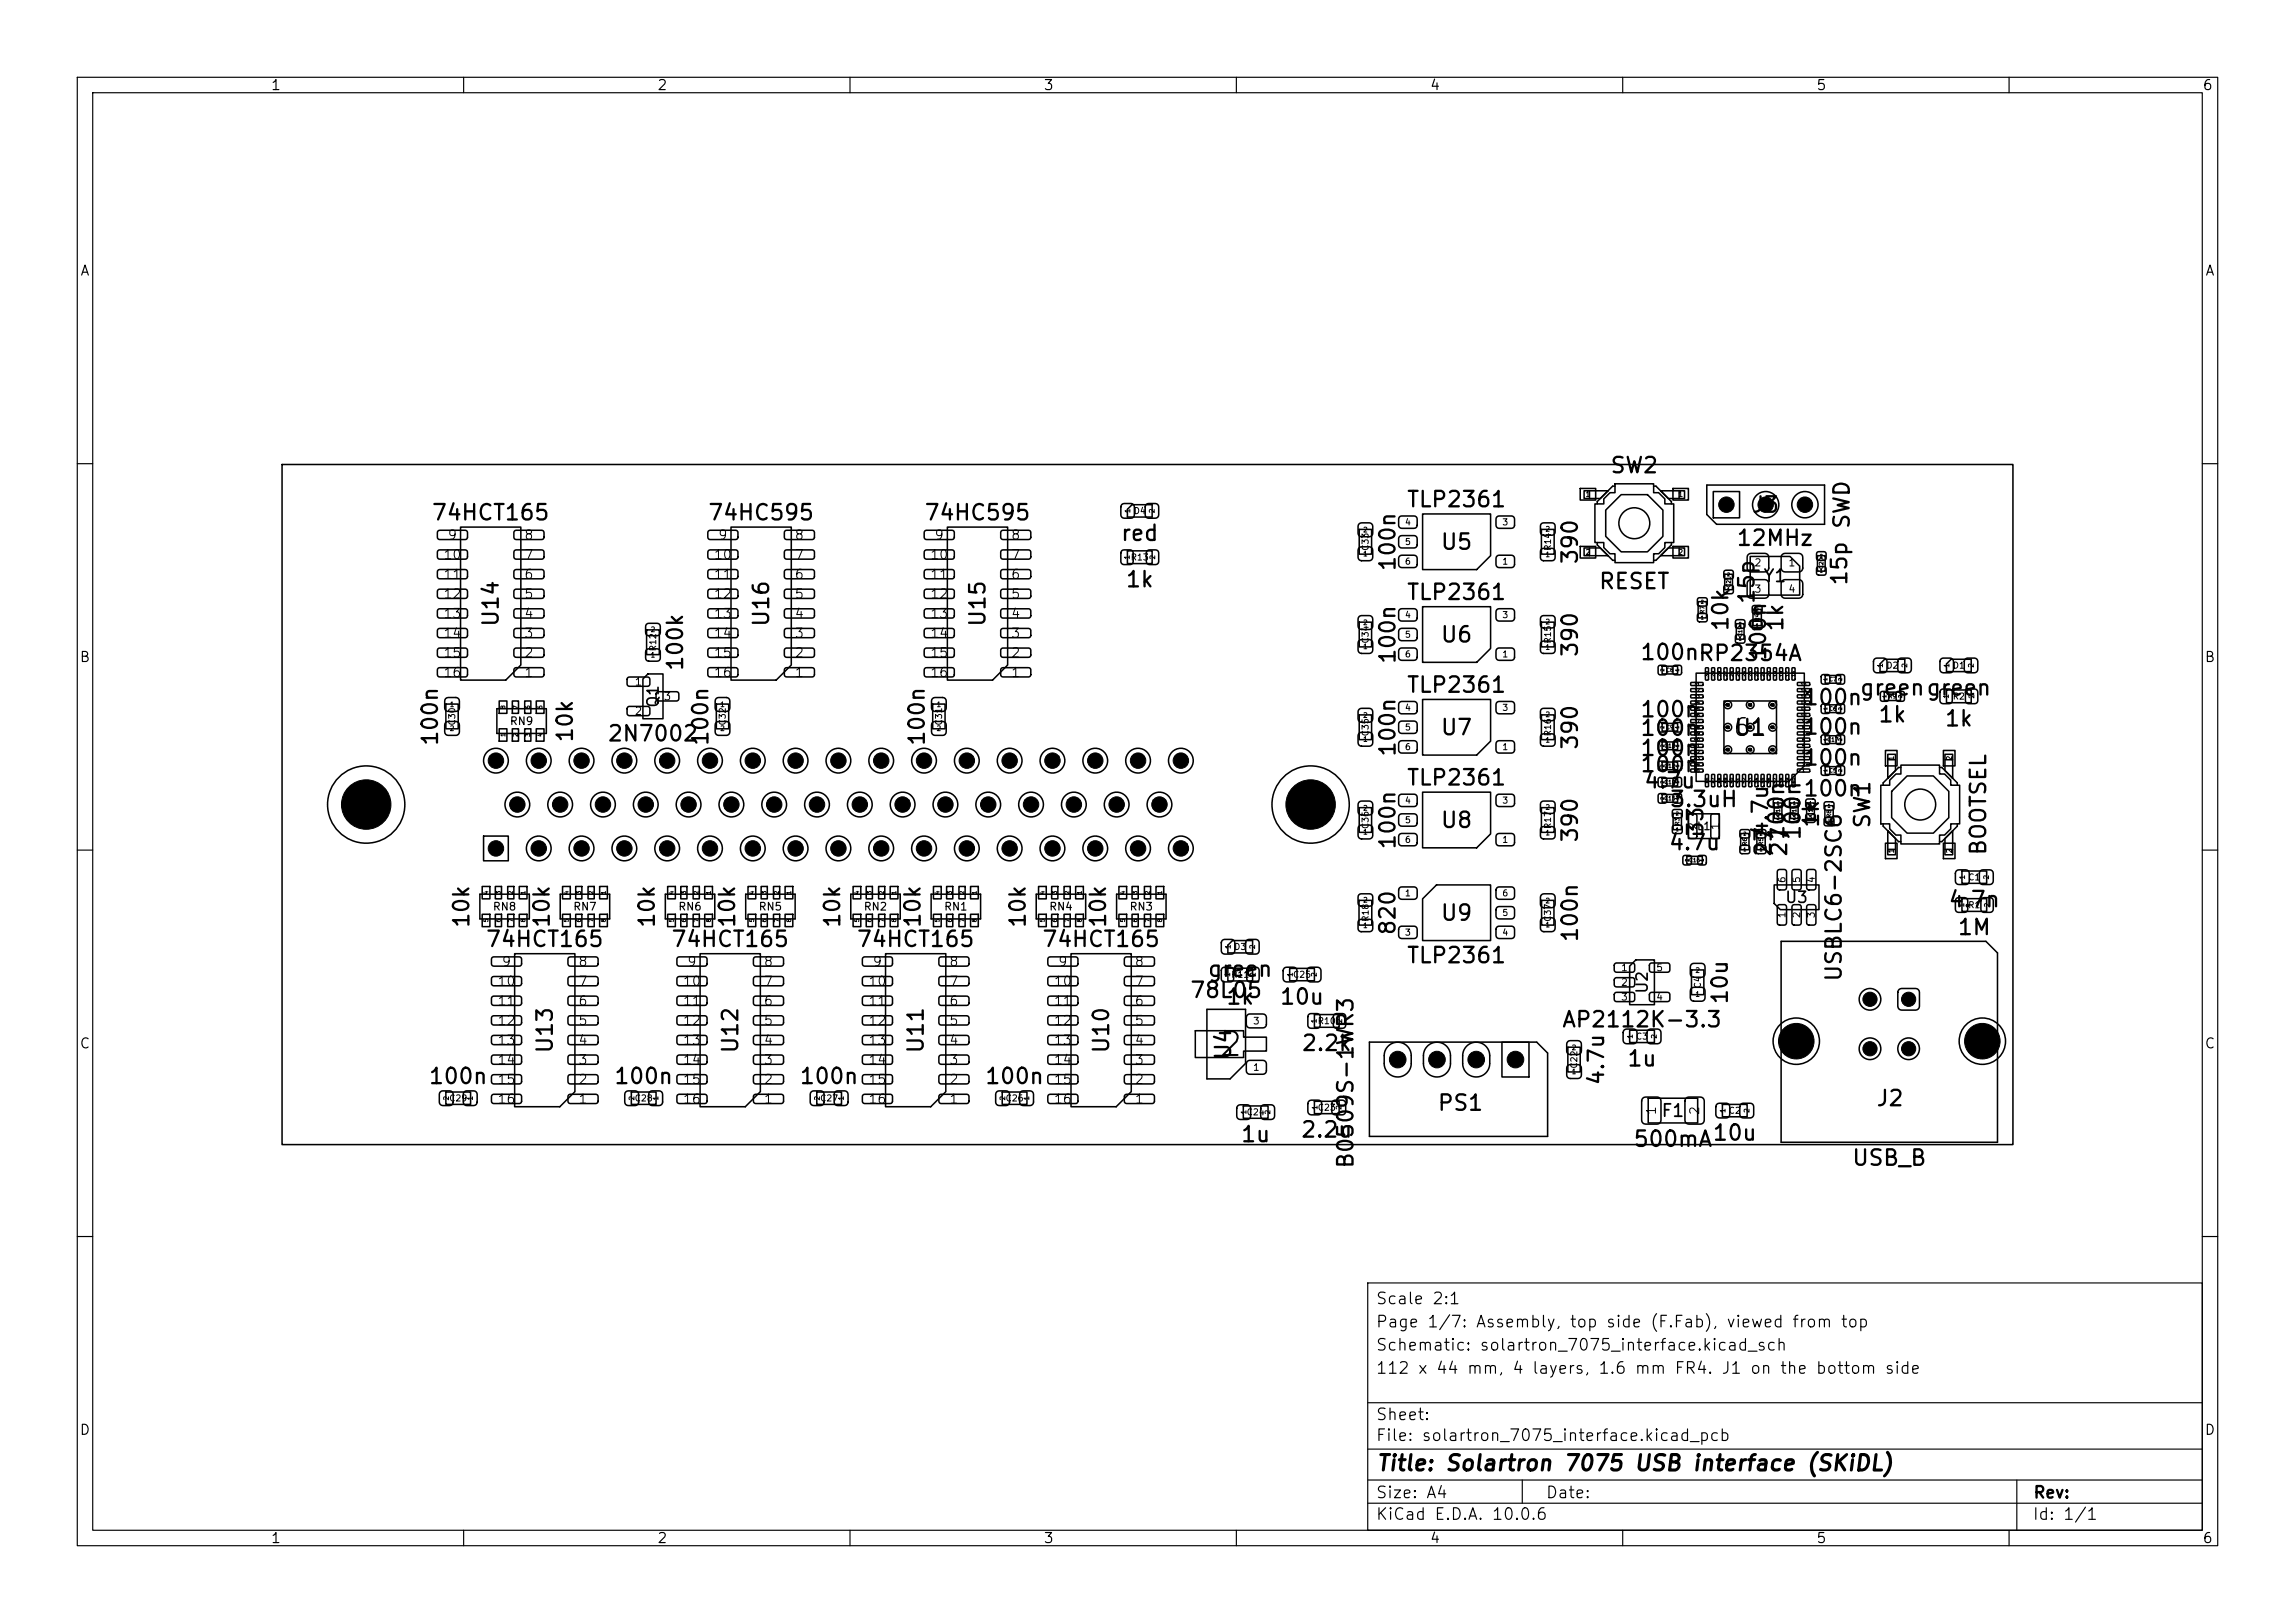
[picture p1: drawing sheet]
<svg xmlns="http://www.w3.org/2000/svg" width="297mm" height="210mm" viewBox="0 0 297 210" stroke-linecap="round" stroke-linejoin="round" font-family="sans-serif">
<defs><g id="words">
<g font-size="3.3">
<text x="43.7" y="106.6">SH</text>
<text x="165.9" y="106.6">SH</text>
</g>
<text font-size="3.1" x="157.5" y="137.4">2</text>
<text font-size="2.3" x="224.1" y="95.8">61</text>
<g font-size="2">
<text x="208.3" y="61.7">SW2</text>
<text x="55.7" y="67.8">74HCT165</text>
<text x="91.5" y="67.8">74HC595</text>
<text x="119.5" y="67.8">74HC595</text>
<text x="144.9" y="70.5">red</text>
<text x="181.9" y="66.1">TLP2361</text>
<text x="186.3" y="71.6">U5</text>
<text x="224.6" y="71.1">12MHz</text>
<text x="226.6" y="66.8">J3</text>
<text x="145.5" y="76.5">1k</text>
<text x="181.1" y="74.1" transform="rotate(-90 181.1 74.1)">100n</text>
<text x="204.7" y="73.2" transform="rotate(-90 204.7 73.2)">390</text>
<text x="206.8" y="76.7">RESET</text>
<text x="239.5" y="75.9" transform="rotate(-90 239.5 75.9)">15p SWD</text>
<text x="65" y="81.3" transform="rotate(-90 65 81.3)">U14</text>
<text x="100" y="81.3" transform="rotate(-90 100 81.3)">U16</text>
<text x="128" y="81.3" transform="rotate(-90 128 81.3)">U15</text>
<text x="181.9" y="78.1">TLP2361</text>
<text x="186.3" y="83.6">U6</text>
<text x="224.2" y="81.8" transform="rotate(-90 224.2 81.8)">10k</text>
<text x="227.5" y="78.3" transform="rotate(-90 227.5 78.3)">15p</text>
<text x="231.3" y="81.9" transform="rotate(-90 231.3 81.9)">1k</text>
<text x="88.9" y="87" transform="rotate(-90 88.9 87)">100k</text>
<text x="181.1" y="86.1" transform="rotate(-90 181.1 86.1)">100n</text>
<text x="204.7" y="85.2" transform="rotate(-90 204.7 85.2)">390</text>
<text x="212.1" y="85.9">100nRP2354A</text>
<text x="229" y="85.7" transform="rotate(-90 229 85.7)">100n</text>
<text x="181.9" y="90.1">TLP2361</text>
<text x="186.3" y="95.6">U7</text>
<text x="212.1" y="93.3">100n</text>
<text x="212.1" y="95.7">100n</text>
<text x="224.3" y="95.6">U1</text>
<text x="233.2" y="91.7">100n</text>
<text x="233.2" y="95.5">100n</text>
<text x="240.6" y="90.5">greengreen</text>
<text x="242.9" y="94">1k</text>
<text x="251.5" y="94.5">1k</text>
<text x="57.2" y="96.7" transform="rotate(-90 57.2 96.7)">100n</text>
<text x="74.6" y="96.2" transform="rotate(-90 74.6 96.2)">10k</text>
<text x="78.5" y="96.4">2N7002</text>
<text x="92.2" y="96.7" transform="rotate(-90 92.2 96.7)">100n</text>
<text x="120.2" y="96.7" transform="rotate(-90 120.2 96.7)">100n</text>
<text x="181.1" y="98.1" transform="rotate(-90 181.1 98.1)">100n</text>
<text x="204.7" y="97.2" transform="rotate(-90 204.7 97.2)">390</text>
<text x="212.1" y="98.3">100n</text>
<text x="212.1" y="100.4">100n</text>
<text x="233.2" y="99.5">100n</text>
<text x="181.9" y="102.1">TLP2361</text>
<text x="186.3" y="107.6">U8</text>
<text x="212.6" y="102.5">4.7u</text>
<text x="216" y="104.9">3.3uH</text>
<text x="233.2" y="103.5">100n</text>
<text x="235.9" y="107.3" transform="rotate(-90 235.9 107.3)">1k</text>
<text x="242.5" y="107.4" transform="rotate(-90 242.5 107.4)">SW1</text>
<text x="181.1" y="110.1" transform="rotate(-90 181.1 110.1)">100n</text>
<text x="204.7" y="109.2" transform="rotate(-90 204.7 109.2)">390</text>
<text x="215.8" y="110.5">4.7u</text>
<text x="220.9" y="108.4" transform="rotate(-90 220.9 108.4)">33</text>
<text x="229.3" y="108.4" transform="rotate(-90 229.3 108.4)">4.7u</text>
<text x="229.7" y="111" transform="rotate(-90 229.7 111)">27</text>
<text x="231.4" y="108.9" transform="rotate(-90 231.4 108.9)">100n</text>
<text x="231.8" y="111" transform="rotate(-90 231.8 111)">27</text>
<text x="233.5" y="108.9" transform="rotate(-90 233.5 108.9)">100n</text>
<text x="257.5" y="110.8" transform="rotate(-90 257.5 110.8)">BOOTSEL</text>
<text x="186.3" y="119.6">U9</text>
<text x="252" y="117.9">4.7n</text>
<text x="61.2" y="120.2" transform="rotate(-90 61.2 120.2)">10k</text>
<text x="62.7" y="123">74HCT165</text>
<text x="71.6" y="120.2" transform="rotate(-90 71.6 120.2)">10k</text>
<text x="85.2" y="120.2" transform="rotate(-90 85.2 120.2)">10k</text>
<text x="86.7" y="123">74HCT165</text>
<text x="95.6" y="120.2" transform="rotate(-90 95.6 120.2)">10k</text>
<text x="109.2" y="120.2" transform="rotate(-90 109.2 120.2)">10k</text>
<text x="110.7" y="123">74HCT165</text>
<text x="119.6" y="120.2" transform="rotate(-90 119.6 120.2)">10k</text>
<text x="133.2" y="120.2" transform="rotate(-90 133.2 120.2)">10k</text>
<text x="134.7" y="123">74HCT165</text>
<text x="143.6" y="120.2" transform="rotate(-90 143.6 120.2)">10k</text>
<text x="181.1" y="121.2" transform="rotate(-90 181.1 121.2)">820</text>
<text x="181.9" y="125.1">TLP2361</text>
<text x="204.7" y="122.1" transform="rotate(-90 204.7 122.1)">100n</text>
<text x="253.2" y="121.5">1M</text>
<text x="153.9" y="129.6">78L05</text>
<text x="156.2" y="126.9">green</text>
<text x="158.5" y="130.5">1k</text>
<text x="165.5" y="130.5">10u</text>
<text x="224.1" y="130.1" transform="rotate(-90 224.1 130.1)">10u</text>
<text x="238.8" y="127.2" transform="rotate(-90 238.8 127.2)">USBLC6-2SC6</text>
<text x="72" y="136.5" transform="rotate(-90 72 136.5)">U13</text>
<text x="96" y="136.5" transform="rotate(-90 96 136.5)">U12</text>
<text x="120" y="136.5" transform="rotate(-90 120 136.5)">U11</text>
<text x="144" y="136.5" transform="rotate(-90 144 136.5)">U10</text>
<text x="159.8" y="137.3" transform="rotate(-90 159.8 137.3)">U4</text>
<text x="168.3" y="136.5">2.2k</text>
<text x="202" y="133.4">AP2112K-3.3</text>
<text x="230.3" y="136.2">SH</text>
<text x="254.3" y="136.2">SH</text>
<text x="55.3" y="140.8">100n</text>
<text x="79.3" y="140.8">100n</text>
<text x="103.3" y="140.8">100n</text>
<text x="127.3" y="140.8">100n</text>
<text x="208.1" y="140.6" transform="rotate(-90 208.1 140.6)">4.7u</text>
<text x="210.4" y="138.5">1u</text>
<text x="242.7" y="143.6">J2</text>
<text x="160.4" y="148.3">1u</text>
<text x="168.2" y="147.7">2.2u</text>
<text x="185.9" y="144.2">PS1</text>
<text x="211.3" y="148.9">500mA</text>
<text x="221.5" y="148.1">10u</text>
<text x="175.6" y="151.4" transform="rotate(-90 175.6 151.4)">B0509S-1WR3</text>
<text x="239.5" y="151.3">USB_B</text>
<text x="178" y="190.8">Title: Solartron 7075 USB interface (SKiDL)</text>
</g>
<g font-size="1.6">
<text x="228.1" y="75.7">Y1</text>
<text x="214.9" y="144.9">F1</text>
</g>
<g font-size="1.5">
<text x="182" y="138" transform="rotate(-90 182 138)">4</text>
<text x="187.1" y="138" transform="rotate(-90 187.1 138)">3</text>
<text x="192.2" y="138" transform="rotate(-90 192.2 138)">2</text>
<text x="197.3" y="138" transform="rotate(-90 197.3 138)">1</text>
<text x="178" y="172.1">Page 1/7: Assembly, top side (F.Fab), viewed from top</text>
<text x="178" y="169.1">Scale 2:1</text>
<text x="178" y="178.1">112 x 44 mm, 4 layers, 1.6 mm FR4. J1 on the bottom side</text>
<text x="178" y="175.1">Schematic: solartron_7075_interface.kicad_sch</text>
<text x="178" y="184.1">Sheet:</text>
<text x="178" y="186.8">File: solartron_7075_interface.kicad_pcb</text>
<text x="178" y="197">KiCad E.D.A. 10.0.6</text>
<text x="178" y="194.2">Size: A4</text>
<text x="200" y="194.2">Date:</text>
<text x="263" y="197">Id: 1/1</text>
<text x="263" y="194.2">Rev:</text>
</g>
<g font-size="1.4">
<text x="85.6" y="91.7" transform="rotate(-90 85.6 91.7)">Q1</text>
<text x="230.9" y="117.2">U3</text>
<text x="213.6" y="128.7" transform="rotate(-90 213.6 128.7)">U2</text>
</g>
<g font-size="1.3">
<text x="35" y="12">1</text>
<text x="85" y="12">2</text>
<text x="135" y="12">3</text>
<text x="185" y="12">4</text>
<text x="235" y="12">5</text>
<text x="285" y="12">6</text>
<text x="10.3" y="36">A</text>
<text x="285.3" y="36">A</text>
<text x="10.2" y="86">B</text>
<text x="285.2" y="86">B</text>
<text x="10.2" y="136">C</text>
<text x="285.2" y="136">C</text>
<text x="10.2" y="186">D</text>
<text x="285.2" y="186">D</text>
<text x="35" y="200">1</text>
<text x="85" y="200">2</text>
<text x="135" y="200">3</text>
<text x="185" y="200">4</text>
<text x="235" y="200">5</text>
<text x="285" y="200">6</text>
</g>
<g font-size="1.2">
<text x="57.9" y="70.1">9</text>
<text x="67.8" y="70.1">8</text>
<text x="92.9" y="70.1">9</text>
<text x="102.8" y="70.1">8</text>
<text x="120.9" y="70.1">9</text>
<text x="130.8" y="70.1">8</text>
<text x="57.3" y="72.7">10</text>
<text x="57.3" y="75.2">11</text>
<text x="57.3" y="77.7">12</text>
<text x="67.8" y="77.7">5</text>
<text x="67.8" y="75.2">6</text>
<text x="67.8" y="72.7">7</text>
<text x="92.3" y="72.7">10</text>
<text x="92.3" y="75.2">11</text>
<text x="92.3" y="77.7">12</text>
<text x="102.8" y="77.7">5</text>
<text x="102.8" y="75.2">6</text>
<text x="102.8" y="72.7">7</text>
<text x="120.3" y="72.7">10</text>
<text x="120.3" y="75.2">11</text>
<text x="120.3" y="77.7">12</text>
<text x="130.8" y="77.7">5</text>
<text x="130.8" y="75.2">6</text>
<text x="130.8" y="72.7">7</text>
<text x="57.3" y="80.3">13</text>
<text x="57.3" y="82.8">14</text>
<text x="67.8" y="82.8">3</text>
<text x="67.8" y="80.3">4</text>
<text x="92.3" y="80.3">13</text>
<text x="92.3" y="82.8">14</text>
<text x="102.8" y="82.8">3</text>
<text x="102.8" y="80.3">4</text>
<text x="120.3" y="80.3">13</text>
<text x="120.3" y="82.8">14</text>
<text x="130.8" y="82.8">3</text>
<text x="130.8" y="80.3">4</text>
<text x="57.3" y="85.4">15</text>
<text x="57.3" y="87.9">16</text>
<text x="67.8" y="87.9">1</text>
<text x="67.8" y="85.4">2</text>
<text x="92.3" y="85.4">15</text>
<text x="92.3" y="87.9">16</text>
<text x="102.8" y="87.9">1</text>
<text x="102.8" y="85.4">2</text>
<text x="120.3" y="85.4">15</text>
<text x="120.3" y="87.9">16</text>
<text x="130.8" y="87.9">1</text>
<text x="130.8" y="85.4">2</text>
<text x="64.9" y="125.3">9</text>
<text x="74.8" y="125.3">8</text>
<text x="88.9" y="125.3">9</text>
<text x="98.8" y="125.3">8</text>
<text x="112.9" y="125.3">9</text>
<text x="122.8" y="125.3">8</text>
<text x="136.9" y="125.3">9</text>
<text x="146.8" y="125.3">8</text>
<text x="64.3" y="127.9">10</text>
<text x="64.3" y="130.4">11</text>
<text x="74.8" y="130.4">6</text>
<text x="74.8" y="127.9">7</text>
<text x="88.3" y="127.9">10</text>
<text x="88.3" y="130.4">11</text>
<text x="98.8" y="130.4">6</text>
<text x="98.8" y="127.9">7</text>
<text x="112.3" y="127.9">10</text>
<text x="112.3" y="130.4">11</text>
<text x="122.8" y="130.4">6</text>
<text x="122.8" y="127.9">7</text>
<text x="136.3" y="127.9">10</text>
<text x="136.3" y="130.4">11</text>
<text x="146.8" y="130.4">6</text>
<text x="146.8" y="127.9">7</text>
<text x="64.3" y="132.9">12</text>
<text x="64.3" y="135.5">13</text>
<text x="74.8" y="135.5">4</text>
<text x="74.8" y="132.9">5</text>
<text x="88.3" y="132.9">12</text>
<text x="88.3" y="135.5">13</text>
<text x="98.8" y="135.5">4</text>
<text x="98.8" y="132.9">5</text>
<text x="112.3" y="132.9">12</text>
<text x="112.3" y="135.5">13</text>
<text x="122.8" y="135.5">4</text>
<text x="122.8" y="132.9">5</text>
<text x="136.3" y="132.9">12</text>
<text x="136.3" y="135.5">13</text>
<text x="146.8" y="135.5">4</text>
<text x="146.8" y="132.9">5</text>
<text x="64.3" y="138">14</text>
<text x="64.3" y="140.6">15</text>
<text x="64.3" y="143.1">16</text>
<text x="74.8" y="143.1">1</text>
<text x="74.8" y="140.6">2</text>
<text x="74.8" y="138">3</text>
<text x="88.3" y="138">14</text>
<text x="88.3" y="140.6">15</text>
<text x="88.3" y="143.1">16</text>
<text x="98.8" y="143.1">1</text>
<text x="98.8" y="140.6">2</text>
<text x="98.8" y="138">3</text>
<text x="112.3" y="138">14</text>
<text x="112.3" y="140.6">15</text>
<text x="112.3" y="143.1">16</text>
<text x="122.8" y="143.1">1</text>
<text x="122.8" y="140.6">2</text>
<text x="122.8" y="138">3</text>
<text x="136.3" y="138">14</text>
<text x="136.3" y="140.6">15</text>
<text x="136.3" y="143.1">16</text>
<text x="146.8" y="143.1">1</text>
<text x="146.8" y="140.6">2</text>
<text x="146.8" y="138">3</text>
<text x="214.6" y="144.4" transform="rotate(-90 214.6 144.4)">1</text>
<text x="220.2" y="144.4" transform="rotate(-90 220.2 144.4)">2</text>
</g>
<g font-size="1.1">
<text x="222.8" y="66.2">1</text>
<text x="227.8" y="66.2">2</text>
<text x="232.9" y="66.2">3</text>
<text x="63.1" y="99.2">34</text>
<text x="68.6" y="99.2">35</text>
<text x="74.1" y="99.2">36</text>
<text x="79.7" y="99.2">37</text>
<text x="85.2" y="99.2">38</text>
<text x="90.8" y="99.2">39</text>
<text x="96.3" y="99.2">40</text>
<text x="101.8" y="99.2">41</text>
<text x="107.4" y="99.2">42</text>
<text x="112.9" y="99.2">43</text>
<text x="118.5" y="99.2">44</text>
<text x="124" y="99.2">45</text>
<text x="129.5" y="99.2">46</text>
<text x="135.1" y="99.2">47</text>
<text x="140.6" y="99.2">48</text>
<text x="146.2" y="99.2">49</text>
<text x="151.7" y="99.2">50</text>
<text x="65.8" y="104.9">18</text>
<text x="71.4" y="104.9">19</text>
<text x="76.9" y="104.9">20</text>
<text x="82.4" y="104.9">21</text>
<text x="88" y="104.9">22</text>
<text x="93.5" y="104.9">23</text>
<text x="99.1" y="104.9">24</text>
<text x="104.6" y="104.9">25</text>
<text x="110.1" y="104.9">26</text>
<text x="115.7" y="104.9">27</text>
<text x="121.2" y="104.9">28</text>
<text x="126.8" y="104.9">29</text>
<text x="132.3" y="104.9">30</text>
<text x="137.8" y="104.9">31</text>
<text x="143.4" y="104.9">32</text>
<text x="148.9" y="104.9">33</text>
<text x="219.9" y="107.5" transform="rotate(-90 219.9 107.5)">2</text>
<text x="222.8" y="107.5" transform="rotate(-90 222.8 107.5)">1</text>
<text x="63.6" y="110.6">1</text>
<text x="69.1" y="110.6">2</text>
<text x="85.7" y="110.6">5</text>
<text x="91.3" y="110.6">6</text>
<text x="96.8" y="110.6">7</text>
<text x="112.9" y="110.6">10</text>
<text x="118.5" y="110.6">11</text>
<text x="124" y="110.6">12</text>
<text x="129.5" y="110.6">13</text>
<text x="135.1" y="110.6">14</text>
<text x="140.6" y="110.6">15</text>
<text x="146.2" y="110.6">16</text>
<text x="151.7" y="110.6">17</text>
</g>
<g font-size="1">
<text x="82.1" y="89">1</text>
<text x="65.9" y="94.1">RN9</text>
<text x="82.1" y="92.8">2</text>
<text x="85.8" y="90.9">3</text>
<text x="219.5" y="107.7">L1</text>
<text x="63.7" y="118.1">RN8</text>
<text x="74.1" y="118.1">RN7</text>
<text x="87.7" y="118.1">RN6</text>
<text x="98.1" y="118.1">RN5</text>
<text x="111.7" y="118.1">RN2</text>
<text x="122.1" y="118.1">RN1</text>
<text x="135.7" y="118.1">RN4</text>
<text x="146.1" y="118.1">RN3</text>
</g>
<g font-size=".9">
<text x="227" y="73.5">2</text>
<text x="227" y="76.9">3</text>
<text x="231.4" y="73.5">1</text>
<text x="231.4" y="76.9">4</text>
<text x="231.3" y="118.9" transform="rotate(-90 231.3 118.9)">1</text>
<text x="231.3" y="114.3" transform="rotate(-90 231.3 114.3)">6</text>
<text x="233.2" y="118.9" transform="rotate(-90 233.2 118.9)">2</text>
<text x="233.2" y="114.3" transform="rotate(-90 233.2 114.3)">5</text>
<text x="235.1" y="118.9" transform="rotate(-90 235.1 118.9)">3</text>
<text x="235.1" y="114.3" transform="rotate(-90 235.1 114.3)">4</text>
<text x="209.7" y="125.9">1</text>
<text x="214.3" y="125.9">5</text>
<text x="209.7" y="127.8">2</text>
<text x="209.7" y="129.7">3</text>
<text x="214.3" y="129.7">4</text>
<text x="241.5" y="130">2</text>
<text x="246.5" y="130">1</text>
<text x="162.1" y="132.8">3</text>
<text x="246.5" y="136.4">4</text>
<text x="162.1" y="138.8">1</text>
</g>
<g font-size=".8">
<text x="146.6" y="66.7">D4</text>
<text x="177.3" y="71.3" transform="rotate(-90 177.3 71.3)">C33</text>
<text x="181.7" y="68.2">4</text>
<text x="181.7" y="70.7">5</text>
<text x="194.3" y="68.2">3</text>
<text x="200.9" y="71.3" transform="rotate(-90 200.9 71.3)">R14</text>
<text x="146.3" y="72.7">R13</text>
<text x="181.7" y="73.3">6</text>
<text x="194.3" y="73.3">1</text>
<text x="177.3" y="83.3" transform="rotate(-90 177.3 83.3)">C34</text>
<text x="181.7" y="80.2">4</text>
<text x="181.7" y="82.7">5</text>
<text x="194.3" y="80.2">3</text>
<text x="200.9" y="83.3" transform="rotate(-90 200.9 83.3)">R15</text>
<text x="85.1" y="84.3" transform="rotate(-90 85.1 84.3)">R12</text>
<text x="181.7" y="85.3">6</text>
<text x="194.3" y="85.3">1</text>
<text x="244" y="86.7">D2</text>
<text x="252.6" y="86.7">D1</text>
<text x="59.1" y="93.9" transform="rotate(-90 59.1 93.9)">C30</text>
<text x="94.1" y="93.9" transform="rotate(-90 94.1 93.9)">C32</text>
<text x="122.1" y="93.9" transform="rotate(-90 122.1 93.9)">C31</text>
<text x="177.3" y="95.3" transform="rotate(-90 177.3 95.3)">C35</text>
<text x="181.7" y="92.2">4</text>
<text x="181.7" y="94.7">5</text>
<text x="194.3" y="92.2">3</text>
<text x="200.9" y="95.3" transform="rotate(-90 200.9 95.3)">R16</text>
<text x="252.6" y="90.7">R2</text>
<text x="181.7" y="97.3">6</text>
<text x="194.3" y="97.3">1</text>
<text x="177.3" y="107.3" transform="rotate(-90 177.3 107.3)">C36</text>
<text x="181.7" y="104.2">4</text>
<text x="181.7" y="106.7">5</text>
<text x="194.3" y="104.2">3</text>
<text x="200.9" y="107.3" transform="rotate(-90 200.9 107.3)">R17</text>
<text x="181.7" y="109.3">6</text>
<text x="194.3" y="109.3">1</text>
<text x="177.3" y="119.3" transform="rotate(-90 177.3 119.3)">R18</text>
<text x="181.7" y="116.2">1</text>
<text x="194.3" y="118.7">5</text>
<text x="194.3" y="116.2">6</text>
<text x="200.9" y="119.3" transform="rotate(-90 200.9 119.3)">C37</text>
<text x="254.6" y="117.7">R1</text>
<text x="254.6" y="114.1">C1</text>
<text x="159.6" y="123.1">D3</text>
<text x="181.7" y="121.3">3</text>
<text x="194.3" y="121.3">4</text>
<text x="159.3" y="126.7">R11</text>
<text x="167.3" y="126.7">C25</text>
<text x="220.3" y="128" transform="rotate(-90 220.3 128)">C4</text>
<text x="170.5" y="132.7">R10</text>
<text x="211.6" y="134.7">C3</text>
<text x="58.1" y="142.7">C29</text>
<text x="82.1" y="142.7">C28</text>
<text x="106.1" y="142.7">C27</text>
<text x="130.1" y="142.7">C26</text>
<text x="170.5" y="143.9">C23</text>
<text x="204.3" y="138.3" transform="rotate(-90 204.3 138.3)">C22</text>
<text x="161.3" y="144.5">C24</text>
<text x="223.6" y="144.3">C2</text>
</g>
<g font-size=".7">
<text x="205.1" y="64.5">1</text>
<text x="217.1" y="64.5">1</text>
<text x="205.1" y="72">2</text>
<text x="217.1" y="72">2</text>
<text x="245.3" y="98.5" transform="rotate(-90 245.3 98.5)">1</text>
<text x="252.8" y="98.5" transform="rotate(-90 252.8 98.5)">2</text>
<text x="245.3" y="110.5" transform="rotate(-90 245.3 110.5)">1</text>
<text x="252.8" y="110.5" transform="rotate(-90 252.8 110.5)">2</text>
</g>
<g font-size=".6">
<text x="146.4" y="66.5" transform="rotate(-90 146.4 66.5)">1</text>
<text x="149.6" y="66.5" transform="rotate(-90 149.6 66.5)">2</text>
<text x="176.3" y="69">2</text>
<text x="199.9" y="68.9">2</text>
<text x="146.3" y="72.5" transform="rotate(-90 146.3 72.5)">1</text>
<text x="149.6" y="72.5" transform="rotate(-90 149.6 72.5)">2</text>
<text x="176.3" y="72.1">1</text>
<text x="199.9" y="72.2">1</text>
<text x="84.1" y="81.9">2</text>
<text x="176.3" y="81">2</text>
<text x="199.9" y="80.9">2</text>
<text x="84.1" y="85.2">1</text>
<text x="176.3" y="84.1">1</text>
<text x="199.9" y="84.2">1</text>
<text x="243.8" y="86.5" transform="rotate(-90 243.8 86.5)">1</text>
<text x="247" y="86.5" transform="rotate(-90 247 86.5)">2</text>
<text x="252.4" y="86.5" transform="rotate(-90 252.4 86.5)">1</text>
<text x="255.6" y="86.5" transform="rotate(-90 255.6 86.5)">2</text>
<text x="58.1" y="91.6">1</text>
<text x="58.1" y="94.7">2</text>
<text x="93.1" y="91.6">1</text>
<text x="93.1" y="94.7">2</text>
<text x="121.1" y="91.6">1</text>
<text x="121.1" y="94.7">2</text>
<text x="176.3" y="93">2</text>
<text x="199.9" y="92.9">2</text>
<text x="252.3" y="90.5" transform="rotate(-90 252.3 90.5)">1</text>
<text x="255.6" y="90.5" transform="rotate(-90 255.6 90.5)">2</text>
<text x="176.3" y="96.1">1</text>
<text x="199.9" y="96.2">1</text>
<text x="176.3" y="105">2</text>
<text x="199.9" y="104.9">2</text>
<text x="176.3" y="108.1">1</text>
<text x="199.9" y="108.2">1</text>
<text x="254.4" y="113.9" transform="rotate(-90 254.4 113.9)">1</text>
<text x="257.5" y="113.9" transform="rotate(-90 257.5 113.9)">2</text>
<text x="176.3" y="116.9">2</text>
<text x="199.9" y="117">2</text>
<text x="254.3" y="117.5" transform="rotate(-90 254.3 117.5)">1</text>
<text x="257.6" y="117.5" transform="rotate(-90 257.6 117.5)">2</text>
<text x="159.4" y="122.9" transform="rotate(-90 159.4 122.9)">1</text>
<text x="162.6" y="122.9" transform="rotate(-90 162.6 122.9)">2</text>
<text x="176.3" y="120.2">1</text>
<text x="199.9" y="120.1">1</text>
<text x="159.3" y="126.5" transform="rotate(-90 159.3 126.5)">1</text>
<text x="162.6" y="126.5" transform="rotate(-90 162.6 126.5)">2</text>
<text x="167.4" y="126.5" transform="rotate(-90 167.4 126.5)">1</text>
<text x="170.5" y="126.5" transform="rotate(-90 170.5 126.5)">2</text>
<text x="219.3" y="129.1">1</text>
<text x="219.3" y="126">2</text>
<text x="170.5" y="132.5" transform="rotate(-90 170.5 132.5)">1</text>
<text x="173.8" y="132.5" transform="rotate(-90 173.8 132.5)">2</text>
<text x="203.3" y="136">2</text>
<text x="211.4" y="134.5" transform="rotate(-90 211.4 134.5)">1</text>
<text x="214.5" y="134.5" transform="rotate(-90 214.5 134.5)">2</text>
<text x="58.2" y="142.5" transform="rotate(-90 58.2 142.5)">2</text>
<text x="61.3" y="142.5" transform="rotate(-90 61.3 142.5)">1</text>
<text x="82.2" y="142.5" transform="rotate(-90 82.2 142.5)">2</text>
<text x="85.3" y="142.5" transform="rotate(-90 85.3 142.5)">1</text>
<text x="106.2" y="142.5" transform="rotate(-90 106.2 142.5)">2</text>
<text x="109.3" y="142.5" transform="rotate(-90 109.3 142.5)">1</text>
<text x="130.2" y="142.5" transform="rotate(-90 130.2 142.5)">2</text>
<text x="133.3" y="142.5" transform="rotate(-90 133.3 142.5)">1</text>
<text x="170.6" y="143.7" transform="rotate(-90 170.6 143.7)">1</text>
<text x="173.7" y="143.7" transform="rotate(-90 173.7 143.7)">2</text>
<text x="203.3" y="139.1">1</text>
<text x="161.4" y="144.3" transform="rotate(-90 161.4 144.3)">1</text>
<text x="164.5" y="144.3" transform="rotate(-90 164.5 144.3)">2</text>
<text x="223.4" y="144.1" transform="rotate(-90 223.4 144.1)">1</text>
<text x="226.5" y="144.1" transform="rotate(-90 226.5 144.1)">2</text>
</g>
<g font-size=".5">
<text x="224.1" y="76.1" transform="rotate(-90 224.1 76.1)">C21</text>
<text x="236.1" y="73.7" transform="rotate(-90 236.1 73.7)">C20</text>
<text x="220.7" y="79.5" transform="rotate(-90 220.7 79.5)">R7</text>
<text x="225.6" y="82.5" transform="rotate(-90 225.6 82.5)">C19</text>
<text x="227.8" y="80.5" transform="rotate(-90 227.8 80.5)">R4</text>
<text x="215.6" y="87.1">C8</text>
<text x="236.7" y="88.3">C7</text>
<text x="65.5" y="95.4" transform="rotate(-90 65.5 95.4)">1</text>
<text x="65.5" y="91.8" transform="rotate(-90 65.5 91.8)">8</text>
<text x="67.1" y="95.4" transform="rotate(-90 67.1 95.4)">2</text>
<text x="67.1" y="91.8" transform="rotate(-90 67.1 91.8)">7</text>
<text x="68.7" y="95.4" transform="rotate(-90 68.7 95.4)">3</text>
<text x="68.7" y="91.8" transform="rotate(-90 68.7 91.8)">6</text>
<text x="70.3" y="95.4" transform="rotate(-90 70.3 95.4)">4</text>
<text x="70.3" y="91.8" transform="rotate(-90 70.3 91.8)">5</text>
<text x="215.6" y="94.5">C9</text>
<text x="236.7" y="92.1">C6</text>
<text x="244.3" y="90.5">R9</text>
<text x="215.3" y="99.5">C12</text>
<text x="215.3" y="96.9">C18</text>
<text x="215.3" y="101.6">C10</text>
<text x="236.4" y="96.1">C17</text>
<text x="236.7" y="100.1">C5</text>
<text x="215.3" y="103.7">C15</text>
<text x="217.5" y="106.9" transform="rotate(-90 217.5 106.9)">R3</text>
<text x="230.5" y="105.7" transform="rotate(-90 230.5 105.7)">C14</text>
<text x="232.6" y="105.7" transform="rotate(-90 232.6 105.7)">C11</text>
<text x="234.7" y="105.7" transform="rotate(-90 234.7 105.7)">C13</text>
<text x="237.1" y="105.9" transform="rotate(-90 237.1 105.9)">R8</text>
<text x="218.5" y="111.7">C16</text>
<text x="226.2" y="109.5" transform="rotate(-90 226.2 109.5)">R6</text>
<text x="228.3" y="109.5" transform="rotate(-90 228.3 109.5)">R5</text>
<text x="63.3" y="119.4" transform="rotate(-90 63.3 119.4)">5</text>
<text x="63.3" y="115.8" transform="rotate(-90 63.3 115.8)">4</text>
<text x="64.9" y="119.4" transform="rotate(-90 64.9 119.4)">6</text>
<text x="64.9" y="115.8" transform="rotate(-90 64.9 115.8)">3</text>
<text x="66.5" y="119.4" transform="rotate(-90 66.5 119.4)">7</text>
<text x="66.5" y="115.8" transform="rotate(-90 66.5 115.8)">2</text>
<text x="68.1" y="119.4" transform="rotate(-90 68.1 119.4)">8</text>
<text x="68.1" y="115.8" transform="rotate(-90 68.1 115.8)">1</text>
<text x="73.7" y="119.4" transform="rotate(-90 73.7 119.4)">5</text>
<text x="73.7" y="115.8" transform="rotate(-90 73.7 115.8)">4</text>
<text x="75.3" y="119.4" transform="rotate(-90 75.3 119.4)">6</text>
<text x="75.3" y="115.8" transform="rotate(-90 75.3 115.8)">3</text>
<text x="76.9" y="119.4" transform="rotate(-90 76.9 119.4)">7</text>
<text x="76.9" y="115.8" transform="rotate(-90 76.9 115.8)">2</text>
<text x="78.5" y="119.4" transform="rotate(-90 78.5 119.4)">8</text>
<text x="78.5" y="115.8" transform="rotate(-90 78.5 115.8)">1</text>
<text x="87.3" y="119.4" transform="rotate(-90 87.3 119.4)">5</text>
<text x="87.3" y="115.8" transform="rotate(-90 87.3 115.8)">4</text>
<text x="88.9" y="119.4" transform="rotate(-90 88.9 119.4)">6</text>
<text x="88.9" y="115.8" transform="rotate(-90 88.9 115.8)">3</text>
<text x="90.5" y="119.4" transform="rotate(-90 90.5 119.4)">7</text>
<text x="90.5" y="115.8" transform="rotate(-90 90.5 115.8)">2</text>
<text x="92.1" y="119.4" transform="rotate(-90 92.1 119.4)">8</text>
<text x="92.1" y="115.8" transform="rotate(-90 92.1 115.8)">1</text>
<text x="97.7" y="119.4" transform="rotate(-90 97.7 119.4)">5</text>
<text x="97.7" y="115.8" transform="rotate(-90 97.7 115.8)">4</text>
<text x="99.3" y="119.4" transform="rotate(-90 99.3 119.4)">6</text>
<text x="99.3" y="115.8" transform="rotate(-90 99.3 115.8)">3</text>
<text x="100.9" y="119.4" transform="rotate(-90 100.9 119.4)">7</text>
<text x="100.9" y="115.8" transform="rotate(-90 100.9 115.8)">2</text>
<text x="102.5" y="119.4" transform="rotate(-90 102.5 119.4)">8</text>
<text x="102.5" y="115.8" transform="rotate(-90 102.5 115.8)">1</text>
<text x="111.3" y="119.4" transform="rotate(-90 111.3 119.4)">5</text>
<text x="111.3" y="115.8" transform="rotate(-90 111.3 115.8)">4</text>
<text x="112.9" y="119.4" transform="rotate(-90 112.9 119.4)">6</text>
<text x="112.9" y="115.8" transform="rotate(-90 112.9 115.8)">3</text>
<text x="114.5" y="119.4" transform="rotate(-90 114.5 119.4)">7</text>
<text x="114.5" y="115.8" transform="rotate(-90 114.5 115.8)">2</text>
<text x="116.1" y="119.4" transform="rotate(-90 116.1 119.4)">8</text>
<text x="116.1" y="115.8" transform="rotate(-90 116.1 115.8)">1</text>
<text x="121.7" y="119.4" transform="rotate(-90 121.7 119.4)">5</text>
<text x="121.7" y="115.8" transform="rotate(-90 121.7 115.8)">4</text>
<text x="123.3" y="119.4" transform="rotate(-90 123.3 119.4)">6</text>
<text x="123.3" y="115.8" transform="rotate(-90 123.3 115.8)">3</text>
<text x="124.9" y="119.4" transform="rotate(-90 124.9 119.4)">7</text>
<text x="124.9" y="115.8" transform="rotate(-90 124.9 115.8)">2</text>
<text x="126.5" y="119.4" transform="rotate(-90 126.5 119.4)">8</text>
<text x="126.5" y="115.8" transform="rotate(-90 126.5 115.8)">1</text>
<text x="135.3" y="119.4" transform="rotate(-90 135.3 119.4)">5</text>
<text x="135.3" y="115.8" transform="rotate(-90 135.3 115.8)">4</text>
<text x="136.9" y="119.4" transform="rotate(-90 136.9 119.4)">6</text>
<text x="136.9" y="115.8" transform="rotate(-90 136.9 115.8)">3</text>
<text x="138.5" y="119.4" transform="rotate(-90 138.5 119.4)">7</text>
<text x="138.5" y="115.8" transform="rotate(-90 138.5 115.8)">2</text>
<text x="140.1" y="119.4" transform="rotate(-90 140.1 119.4)">8</text>
<text x="140.1" y="115.8" transform="rotate(-90 140.1 115.8)">1</text>
<text x="145.7" y="119.4" transform="rotate(-90 145.7 119.4)">5</text>
<text x="145.7" y="115.8" transform="rotate(-90 145.7 115.8)">4</text>
<text x="147.3" y="119.4" transform="rotate(-90 147.3 119.4)">6</text>
<text x="147.3" y="115.8" transform="rotate(-90 147.3 115.8)">3</text>
<text x="148.9" y="119.4" transform="rotate(-90 148.9 119.4)">7</text>
<text x="148.9" y="115.8" transform="rotate(-90 148.9 115.8)">2</text>
<text x="150.5" y="119.4" transform="rotate(-90 150.5 119.4)">8</text>
<text x="150.5" y="115.8" transform="rotate(-90 150.5 115.8)">1</text>
</g>
<g font-size=".4">
<text x="223.5" y="76.6">1</text>
<text x="223.5" y="74.7">2</text>
<text x="235.5" y="74.2">1</text>
<text x="235.5" y="72.3">2</text>
<text x="220.1" y="80.2">1</text>
<text x="220.1" y="78.2">2</text>
<text x="225" y="83">1</text>
<text x="225" y="81.1">2</text>
<text x="227.2" y="81.2">1</text>
<text x="227.2" y="79.2">2</text>
<text x="215.5" y="86.9" transform="rotate(-90 215.5 86.9)">2</text>
<text x="217.4" y="86.9" transform="rotate(-90 217.4 86.9)">1</text>
<text x="219.2" y="88.8">31</text>
<text x="219.2" y="89.6">32</text>
<text x="221.2" y="87.6" transform="rotate(-90 221.2 87.6)">30</text>
<text x="222" y="87.6" transform="rotate(-90 222 87.6)">29</text>
<text x="222.8" y="87.6" transform="rotate(-90 222.8 87.6)">28</text>
<text x="223.6" y="87.6" transform="rotate(-90 223.6 87.6)">27</text>
<text x="224.4" y="87.6" transform="rotate(-90 224.4 87.6)">26</text>
<text x="225.2" y="87.6" transform="rotate(-90 225.2 87.6)">25</text>
<text x="226" y="87.6" transform="rotate(-90 226 87.6)">24</text>
<text x="226.8" y="87.6" transform="rotate(-90 226.8 87.6)">23</text>
<text x="227.6" y="87.6" transform="rotate(-90 227.6 87.6)">22</text>
<text x="228.4" y="87.6" transform="rotate(-90 228.4 87.6)">21</text>
<text x="229.2" y="87.6" transform="rotate(-90 229.2 87.6)">20</text>
<text x="230" y="87.6" transform="rotate(-90 230 87.6)">19</text>
<text x="230.8" y="87.6" transform="rotate(-90 230.8 87.6)">18</text>
<text x="231.6" y="87.6" transform="rotate(-90 231.6 87.6)">17</text>
<text x="232.4" y="87.6" transform="rotate(-90 232.4 87.6)">16</text>
<text x="233" y="89.6">14</text>
<text x="233" y="88.8">15</text>
<text x="236.6" y="88.1" transform="rotate(-90 236.6 88.1)">1</text>
<text x="238.5" y="88.1" transform="rotate(-90 238.5 88.1)">2</text>
<text x="215.5" y="94.3" transform="rotate(-90 215.5 94.3)">2</text>
<text x="217.4" y="94.3" transform="rotate(-90 217.4 94.3)">1</text>
<text x="219.2" y="90.4">33</text>
<text x="219.2" y="91.2">34</text>
<text x="219.2" y="92">35</text>
<text x="219.2" y="92.8">36</text>
<text x="219.2" y="93.6">37</text>
<text x="219.2" y="94.4">38</text>
<text x="219.2" y="95.2">39</text>
<text x="233" y="92.8">10</text>
<text x="233" y="92">11</text>
<text x="233" y="91.2">12</text>
<text x="233" y="90.4">13</text>
<text x="233.2" y="95.2">7</text>
<text x="233.2" y="94.4">8</text>
<text x="233.2" y="93.6">9</text>
<text x="236.6" y="95.9" transform="rotate(-90 236.6 95.9)">1</text>
<text x="236.6" y="91.9" transform="rotate(-90 236.6 91.9)">1</text>
<text x="238.5" y="95.9" transform="rotate(-90 238.5 95.9)">2</text>
<text x="238.5" y="91.9" transform="rotate(-90 238.5 91.9)">2</text>
<text x="244.2" y="90.3" transform="rotate(-90 244.2 90.3)">1</text>
<text x="246.2" y="90.3" transform="rotate(-90 246.2 90.3)">2</text>
<text x="215.5" y="101.4" transform="rotate(-90 215.5 101.4)">2</text>
<text x="215.5" y="99.3" transform="rotate(-90 215.5 99.3)">2</text>
<text x="215.5" y="96.7" transform="rotate(-90 215.5 96.7)">2</text>
<text x="217.4" y="101.4" transform="rotate(-90 217.4 101.4)">1</text>
<text x="217.4" y="99.3" transform="rotate(-90 217.4 99.3)">1</text>
<text x="217.4" y="96.7" transform="rotate(-90 217.4 96.7)">1</text>
<text x="219.2" y="96">40</text>
<text x="219.2" y="96.8">41</text>
<text x="219.2" y="97.6">42</text>
<text x="219.2" y="98.4">43</text>
<text x="219.2" y="99.2">44</text>
<text x="219.2" y="100">45</text>
<text x="221.2" y="101.4" transform="rotate(-90 221.2 101.4)">46</text>
<text x="222" y="101.4" transform="rotate(-90 222 101.4)">47</text>
<text x="222.8" y="101.4" transform="rotate(-90 222.8 101.4)">48</text>
<text x="223.6" y="101.4" transform="rotate(-90 223.6 101.4)">49</text>
<text x="224.4" y="101.4" transform="rotate(-90 224.4 101.4)">50</text>
<text x="225.2" y="101.4" transform="rotate(-90 225.2 101.4)">51</text>
<text x="226" y="101.4" transform="rotate(-90 226 101.4)">52</text>
<text x="226.8" y="101.4" transform="rotate(-90 226.8 101.4)">53</text>
<text x="227.6" y="101.4" transform="rotate(-90 227.6 101.4)">54</text>
<text x="228.4" y="101.4" transform="rotate(-90 228.4 101.4)">55</text>
<text x="229.2" y="101.4" transform="rotate(-90 229.2 101.4)">56</text>
<text x="230" y="101.4" transform="rotate(-90 230 101.4)">57</text>
<text x="230.8" y="101.4" transform="rotate(-90 230.8 101.4)">58</text>
<text x="231.6" y="101.4" transform="rotate(-90 231.6 101.4)">59</text>
<text x="232.4" y="101.4" transform="rotate(-90 232.4 101.4)">60</text>
<text x="233.2" y="100">1</text>
<text x="233.2" y="99.2">2</text>
<text x="233.2" y="98.4">3</text>
<text x="233.2" y="97.6">4</text>
<text x="233.2" y="96.8">5</text>
<text x="233.2" y="96">6</text>
<text x="236.6" y="99.9" transform="rotate(-90 236.6 99.9)">1</text>
<text x="238.5" y="99.9" transform="rotate(-90 238.5 99.9)">2</text>
<text x="215.5" y="103.5" transform="rotate(-90 215.5 103.5)">2</text>
<text x="216.8" y="107.6">1</text>
<text x="216.8" y="105.6">2</text>
<text x="217.4" y="103.5" transform="rotate(-90 217.4 103.5)">1</text>
<text x="229.9" y="104.3">1</text>
<text x="229.9" y="106.2">2</text>
<text x="232" y="104.3">1</text>
<text x="232" y="106.2">2</text>
<text x="234.1" y="104.3">1</text>
<text x="234.1" y="106.2">2</text>
<text x="236.5" y="104.6">1</text>
<text x="236.5" y="106.6">2</text>
<text x="218.7" y="111.5" transform="rotate(-90 218.7 111.5)">2</text>
<text x="220.6" y="111.5" transform="rotate(-90 220.6 111.5)">1</text>
<text x="225.6" y="110.2">1</text>
<text x="225.6" y="108.2">2</text>
<text x="227.7" y="110.2">1</text>
<text x="227.7" y="108.2">2</text>
</g>
<g font-size=".3">
<text x="223.3" y="94.4">61</text>
<text x="223.3" y="91.5">61</text>
<text x="226.2" y="94.4">61</text>
<text x="226.2" y="91.5">61</text>
<text x="229.1" y="94.4">61</text>
<text x="229.1" y="91.5">61</text>
<text x="223.3" y="97.3">61</text>
<text x="226.2" y="97.3">61</text>
<text x="229.1" y="97.3">61</text>
</g>
</g></defs>
<g fill="none" stroke="#000" stroke-width=".15">
<path d="M10 10h277v190h-277zM12 12h273v186h-273zM60 10v2M110 10v2M160 10v2M210 10v2M260 10v2M10 60h2M285 60h2M10 110h2M285 110h2M10 160h2"/>
<path d="M177 166h108v32h-108zM285 160h2M60 198v2M110 198v2M160 198v2M177 194.5h108M177 191.5h108M177 187.5h108M177 181.5h108M197 191.5v3M210 198v2M260 198v2"/>
<path d="M261 191.5v6.5"/>
</g>
<g fill="none" stroke="#000" stroke-width=".2">
<path d="M36.5 60.1h224v88h-224zM56.7 68.7l.2-.1h3.4l.2 .3v.7l-.3 .2h-3.4l-.2-.3zM56.7 71.2h.2h3.4l.2 .3v.7l-.3 .2-3.4-.1-.2-.2zM56.7 73.8l.2-.1h3.4l.2 .3v.7l-.3 .2h-3.4l-.2-.3zM56.7 76.3l.2-.1 3.4 .1 .2 .2v.7l-.3 .2h-3.4l-.2-.3zM56.7 78.9l.2-.1h3.4l.2 .3v.7l-.3 .2h-3.4l-.2-.3zM59.6 68.2h7.8v17.9l-1.9 1.9h-5.9zM66.6 78.9l.2-.1h3.4l.2 .3v.7l-.3 .2h-3.4l-.2-.3zM66.6 76.3l.2-.1 3.4 .1 .2 .2v.7l-.3 .2h-3.4l-.2-.3zM66.6 73.8l.2-.1h3.4l.2 .3v.7l-.3 .2h-3.4l-.2-.3zM66.6 71.2h.2h3.4l.2 .3v.7l-.3 .2-3.4-.1-.2-.2zM66.6 68.7l.2-.1h3.4l.2 .3v.7l-.3 .2h-3.4l-.2-.3z"/>
<path d="M91.7 68.7l.2-.1h3.4l.2 .3v.7l-.3 .2h-3.4l-.2-.3zM91.7 71.2h.2h3.4l.2 .3v.7l-.3 .2-3.4-.1-.2-.2zM91.7 73.8l.2-.1h3.4l.2 .3v.7l-.3 .2h-3.4l-.2-.3zM91.7 76.3l.2-.1 3.4 .1 .2 .2v.7l-.3 .2h-3.4l-.2-.3zM91.7 78.9l.2-.1h3.4l.2 .3v.7l-.3 .2h-3.4l-.2-.3zM94.6 68.2h7.8v17.9l-1.9 1.9h-5.9zM101.6 78.9l.2-.1h3.4l.2 .3v.7l-.3 .2h-3.4l-.2-.3zM101.6 76.3l.2-.1 3.4 .1 .2 .2v.7l-.3 .2h-3.4l-.2-.3zM101.6 73.8l.2-.1h3.4l.2 .3v.7l-.3 .2h-3.4l-.2-.3zM101.6 71.2h.2h3.4l.2 .3v.7l-.3 .2-3.4-.1-.2-.2zM101.6 68.7l.2-.1h3.4l.2 .3v.7l-.3 .2h-3.4l-.2-.3zM119.7 68.7l.2-.1h3.4l.2 .3v.7l-.3 .2h-3.4l-.2-.3z"/>
<path d="M119.7 71.2h.2h3.4l.2 .3v.7l-.3 .2-3.4-.1-.2-.2zM119.7 73.8l.2-.1h3.4l.2 .3v.7l-.3 .2h-3.4l-.2-.3zM119.7 76.3l.2-.1 3.4 .1 .2 .2v.7l-.3 .2h-3.4l-.2-.3zM119.7 78.9l.2-.1h3.4l.2 .3v.7l-.3 .2h-3.4l-.2-.3zM122.6 68.2h7.8v17.9l-1.9 1.9h-5.9zM129.6 78.9l.2-.1h3.4l.2 .3v.7l-.3 .2h-3.4l-.2-.3zM129.6 76.3l.2-.1 3.4 .1 .2 .2v.7l-.3 .2h-3.4l-.2-.3zM129.6 73.8l.2-.1h3.4l.2 .3v.7l-.3 .2h-3.4l-.2-.3zM129.6 71.2h.2h3.4l.2 .3v.7l-.3 .2-3.4-.1-.2-.2zM129.6 68.7l.2-.1h3.4l.2 .3v.7l-.3 .2h-3.4l-.2-.3zM145.2 71.3l.3-.1h.8a.4 .4 0 0 1 .4 .4v1.1a.4 .4 0 0 1-.4 .4h-.8a.4 .4 0 0 1-.4-.4v-1.1zM145.2 65.3l.3-.1h.9a.44 .44 0 0 1 .4 .4v1a.44 .44 0 0 1-.4 .5h-.9a.44 .44 0 0 1-.4-.5v-1z"/>
<path d="M145.9 71.3h3.2v1.6h-3.2zM146.5 65.3h2.6v1.6h-3.2v-1zM148.3 65.3l.3-.1h.9a.44 .44 0 0 1 .5 .4v1a.44 .44 0 0 1-.5 .5h-.9a.44 .44 0 0 1-.4-.5v-1zM148.5 71.3l.3-.1h.8a.4 .4 0 0 1 .4 .4v1.1a.4 .4 0 0 1-.4 .4h-.8a.4 .4 0 0 1-.4-.4v-1.1zM175.9 70.9l.3-.1h1a.45 .45 0 0 1 .5 .4v.9a.45 .45 0 0 1-.5 .5h-1a.45 .45 0 0 1-.4-.5v-.9zM175.9 67.8l.3-.1h1a.45 .45 0 0 1 .5 .4v.9a.45 .45 0 0 1-.5 .5h-1a.45 .45 0 0 1-.4-.5v-.9zM175.9 79.8l.3-.1h1a.45 .45 0 0 1 .5 .4v.9a.45 .45 0 0 1-.5 .5h-1a.45 .45 0 0 1-.4-.5v-.9zM175.9 68.5h1.6v3.2h-1.6zM181.1 66.9l.3-.1h1.6a.4 .4 0 0 1 .4 .4v.8a.4 .4 0 0 1-.4 .4h-1.6a.4 .4 0 0 1-.4-.4v-.8zM181.1 69.4l.3-.1h1.6a.4 .4 0 0 1 .4 .4v.8a.4 .4 0 0 1-.4 .4h-1.6a.4 .4 0 0 1-.4-.4v-.8zM181.1 72l.3-.2h1.6a.4 .4 0 0 1 .4 .4v.8a.4 .4 0 0 1-.4 .4h-1.6a.4 .4 0 0 1-.4-.4v-.8zM181.1 78.9l.3-.1h1.6a.4 .4 0 0 1 .4 .4v.8a.4 .4 0 0 1-.4 .4h-1.6a.4 .4 0 0 1-.4-.4v-.8z"/>
<path d="M184.1 66.5h8.8v5.4l-1.8 1.8h-7zM184.1 78.5h8.8v5.4l-1.8 1.8h-7zM193.7 72l.3-.2h1.6a.4 .4 0 0 1 .4 .4v.8a.4 .4 0 0 1-.4 .4h-1.6a.4 .4 0 0 1-.4-.4v-.8zM193.7 66.9l.3-.1h1.6a.4 .4 0 0 1 .4 .4v.8a.4 .4 0 0 1-.4 .4h-1.6a.4 .4 0 0 1-.4-.4v-.8zM193.7 78.9l.3-.1h1.6a.4 .4 0 0 1 .4 .4v.8a.4 .4 0 0 1-.4 .4h-1.6a.4 .4 0 0 1-.4-.4v-.8zM199.5 71.1l.3-.1h1.1a.4 .4 0 0 1 .4 .4v.8a.4 .4 0 0 1-.4 .4h-1.1a.4 .4 0 0 1-.4-.4v-.8zM199.5 67.8l.3-.1h1.1a.4 .4 0 0 1 .4 .4v.8a.4 .4 0 0 1-.4 .4h-1.1a.4 .4 0 0 1-.4-.4v-.8zM199.5 79.8l.3-.1h1.1a.4 .4 0 0 1 .4 .4v.8a.4 .4 0 0 1-.4 .4h-1.1a.4 .4 0 0 1-.4-.4v-.8zM199.5 68.5h1.6v3.2h-1.6zM204.5 63.2h2v1.5h-2zM204.5 70.7h2v1.5h-2zM205 63.5h3.1l-1 1h-2.1z"/>
<path d="M205 70.9h2.1l1 1h-3.1zM205.7 63.5v1M205.7 70.9v1M206.4 65.2h1.2v-.6l.8-.8h.6v-1.2h5v1.2h.7l.8 .8v.6h1.1v5h-1.1v.7l-.8 .8h-.7v1.1h-5v-1.1h-.6l-.8-.8v-.7h-1.2zM206.7 70.2v.3l2 2h.3M207.8 66l2-2h3.4l2 2v3.4l-2 2h-3.4l-2-2zM209 62.9h-.3l-2 2v.3M214 62.9h.3l2 2v.3M214.9 63.5h3.1v1h-2.1zM215.9 70.9h2.1v1h-3.1zM216.3 70.2v.3l-2 2h-.3M216.5 63.2h2v1.5h-2z"/>
<path d="M216.5 70.7h2v1.5h-2zM217.3 63.5v1M217.3 70.9v1M219.7 79.5l.2-.1 1 .1v.2v.7l-.2 .1-1-.1v-.2zM219.7 77.4l.2-.1 1 .1v.2v.7l-.2 .1-1-.1v-.1zM219.8 77.9h1v2.1h-1zM220.9 62.8h15.2v5h-13.9l-1.3-1.2zM221.7 63.6h3.4v3.4h-3.4zM223.2 75.8l.2-.1 .8 .1 .1 .2-.1 .7-.2 .1-.8-.1-.1-.2zM223.2 73.9l.2-.1 .8 .1 .1 .2-.1 .7-.2 .1-.8-.1-.1-.2zM223.2 74.3h1v2h-1zM226.2 71.7l.4-.1h1.8a.5 .5 0 0 1 .5 .5v1.4a.5 .5 0 0 1-.5 .5h-1.8a.5 .5 0 0 1-.5-.5v-1.4z"/>
<path d="M226.2 75.1l.4-.1h1.8a.5 .5 0 0 1 .5 .5v1.4a.5 .5 0 0 1-.5 .5h-1.8a.5 .5 0 0 1-.5-.5v-1.4zM226.5 72h5.2l1.2 1.3v3.7h-6.4zM226.8 78.4l.2-.1 1 .1v.2v.7l-.2 .1-1-.1v-.1zM226.9 78.9h1v2.1h-1zM230.6 71.7l.4-.1h1.8a.5 .5 0 0 1 .5 .5v1.4a.5 .5 0 0 1-.5 .5h-1.8a.5 .5 0 0 1-.5-.5v-1.4zM230.6 75.1l.4-.1h1.8a.5 .5 0 0 1 .5 .5v1.4a.5 .5 0 0 1-.5 .5h-1.8a.5 .5 0 0 1-.5-.5v-1.4zM235.2 73.4l.2-.1 .8 .1 .1 .2-.1 .7-.2 .1-.8-.1-.1-.2zM235.2 71.5l.2-.1 .8 .1 .1 .2-.1 .7-.2 .1-.8-.1-.1-.2zM235.2 71.9h1v2h-1zM56.7 81.4l.2-.1h3.4l.2 .3v.7l-.3 .2h-3.4l-.2-.3zM56.7 83.9h.2h3.4l.2 .3v.7l-.3 .2-3.4-.1-.2-.2zM56.7 86.5l.2-.1h3.4l.2 .3v.7l-.3 .2h-3.4l-.2-.3z"/>
<path d="M57.7 90.4l.3-.1h1a.45 .45 0 0 1 .5 .4v.9a.45 .45 0 0 1-.5 .5h-1a.45 .45 0 0 1-.4-.5v-.9zM57.7 93.5l.3-.1h1a.45 .45 0 0 1 .5 .4v.9a.45 .45 0 0 1-.5 .5h-1a.45 .45 0 0 1-.4-.5v-.9zM57.7 91.1h1.6v3.2h-1.6zM64.3 91.7h6.4v3.2h-6.4zM64.6 94.3h1v1.6h-1zM64.6 90.7h1v1.6h-1zM66.3 94.3h.8v1.6h-.8zM66.3 90.7h.8v1.6h-.8zM66.6 86.5l.2-.1h3.4l.2 .3v.7l-.3 .2h-3.4l-.2-.3zM66.6 83.9h.2h3.4l.2 .3v.7l-.3 .2-3.4-.1-.2-.2zM66.6 81.4l.2-.1h3.4l.2 .3v.7l-.3 .2h-3.4l-.2-.3zM67.9 94.3h.8v1.6h-.8z"/>
<path d="M67.9 90.7h.8v1.6h-.8zM69.4 94.3h1v1.6h-1zM69.4 90.7h1v1.6h-1zM81.2 87.7l.3-.1h2.4l.2 .3v.7l-.3 .2h-2.5l-.1-.3zM81.2 91.5l.3-.1h2.4l.2 .3v.7l-.3 .2h-2.5l-.1-.3zM83.7 84.1l.3-.1h1.1a.4 .4 0 0 1 .4 .4v.8a.4 .4 0 0 1-.4 .4h-1.1a.4 .4 0 0 1-.4-.4v-.8zM83.7 80.8l.3-.1h1.1a.4 .4 0 0 1 .4 .4v.8a.4 .4 0 0 1-.4 .4h-1.1a.4 .4 0 0 1-.4-.4v-.8zM83.7 81.5h1.6v3.2h-1.6zM83.9 87.2h1.9v5.8h-2.6v-5.1zM85 89.6l.2-.1h2.5l.2 .3-.1 .7-.2 .2h-2.5l-.2-.3zM91.7 81.4l.2-.1h3.4l.2 .3v.7l-.3 .2h-3.4l-.2-.3zM91.7 83.9h.2h3.4l.2 .3v.7l-.3 .2-3.4-.1-.2-.2z"/>
<path d="M91.7 86.5l.2-.1h3.4l.2 .3v.7l-.3 .2h-3.4l-.2-.3zM92.7 90.4l.3-.1h1a.45 .45 0 0 1 .5 .4v.9a.45 .45 0 0 1-.5 .5h-1a.45 .45 0 0 1-.4-.5v-.9zM92.7 93.5l.3-.1h1a.45 .45 0 0 1 .5 .4v.9a.45 .45 0 0 1-.5 .5h-1a.45 .45 0 0 1-.4-.5v-.9zM92.7 91.1h1.6v3.2h-1.6zM101.6 86.5l.2-.1h3.4l.2 .3v.7l-.3 .2h-3.4l-.2-.3zM101.6 83.9h.2h3.4l.2 .3v.7l-.3 .2-3.4-.1-.2-.2zM101.6 81.4l.2-.1h3.4l.2 .3v.7l-.3 .2h-3.4l-.2-.3zM119.7 81.4l.2-.1h3.4l.2 .3v.7l-.3 .2h-3.4l-.2-.3zM119.7 83.9h.2h3.4l.2 .3v.7l-.3 .2-3.4-.1-.2-.2zM119.7 86.5l.2-.1h3.4l.2 .3v.7l-.3 .2h-3.4l-.2-.3zM120.7 90.4l.3-.1h1a.45 .45 0 0 1 .5 .4v.9a.45 .45 0 0 1-.5 .5h-1a.45 .45 0 0 1-.4-.5v-.9zM120.7 93.5l.3-.1h1a.45 .45 0 0 1 .5 .4v.9a.45 .45 0 0 1-.5 .5h-1a.45 .45 0 0 1-.4-.5v-.9z"/>
<path d="M120.7 91.1h1.6v3.2h-1.6zM129.6 86.5l.2-.1h3.4l.2 .3v.7l-.3 .2h-3.4l-.2-.3zM129.6 83.9h.2h3.4l.2 .3v.7l-.3 .2-3.4-.1-.2-.2zM129.6 81.4l.2-.1h3.4l.2 .3v.7l-.3 .2h-3.4l-.2-.3zM175.9 94.9l.3-.1h1a.45 .45 0 0 1 .5 .4v.9a.45 .45 0 0 1-.5 .5h-1a.45 .45 0 0 1-.4-.5v-.9zM175.9 91.8l.3-.1h1a.45 .45 0 0 1 .5 .4v.9a.45 .45 0 0 1-.5 .5h-1a.45 .45 0 0 1-.4-.5v-.9zM175.9 82.9l.3-.1h1a.45 .45 0 0 1 .5 .4v.9a.45 .45 0 0 1-.5 .5h-1a.45 .45 0 0 1-.4-.5v-.9zM175.9 92.5h1.6v3.2h-1.6zM175.9 80.5h1.6v3.2h-1.6zM181.1 90.9l.3-.1h1.6a.4 .4 0 0 1 .4 .4v.8a.4 .4 0 0 1-.4 .4h-1.6a.4 .4 0 0 1-.4-.4v-.8zM181.1 93.4l.3-.1h1.6a.4 .4 0 0 1 .4 .4v.8a.4 .4 0 0 1-.4 .4h-1.6a.4 .4 0 0 1-.4-.4v-.8zM181.1 96l.3-.2h1.6a.4 .4 0 0 1 .4 .4v.8a.4 .4 0 0 1-.4 .4h-1.6a.4 .4 0 0 1-.4-.4v-.8z"/>
<path d="M181.1 81.4l.3-.1h1.6a.4 .4 0 0 1 .4 .4v.8a.4 .4 0 0 1-.4 .4h-1.6a.4 .4 0 0 1-.4-.4v-.8zM181.1 84l.3-.2h1.6a.4 .4 0 0 1 .4 .4v.8a.4 .4 0 0 1-.4 .4h-1.6a.4 .4 0 0 1-.4-.4v-.8zM184.1 90.5h8.8v5.4l-1.8 1.8h-7zM193.7 96l.3-.2h1.6a.4 .4 0 0 1 .4 .4v.8a.4 .4 0 0 1-.4 .4h-1.6a.4 .4 0 0 1-.4-.4v-.8zM193.7 90.9l.3-.1h1.6a.4 .4 0 0 1 .4 .4v.8a.4 .4 0 0 1-.4 .4h-1.6a.4 .4 0 0 1-.4-.4v-.8zM193.7 84l.3-.2h1.6a.4 .4 0 0 1 .4 .4v.8a.4 .4 0 0 1-.4 .4h-1.6a.4 .4 0 0 1-.4-.4v-.8zM199.5 83.1l.3-.1h1.1a.4 .4 0 0 1 .4 .4v.8a.4 .4 0 0 1-.4 .4h-1.1a.4 .4 0 0 1-.4-.4v-.8zM199.5 95.1l.3-.1h1.1a.4 .4 0 0 1 .4 .4v.8a.4 .4 0 0 1-.4 .4h-1.1a.4 .4 0 0 1-.4-.4v-.8zM199.5 91.8l.3-.1h1.1a.4 .4 0 0 1 .4 .4v.8a.4 .4 0 0 1-.4 .4h-1.1a.4 .4 0 0 1-.4-.4v-.8zM199.5 80.5h1.6v3.2h-1.6zM199.5 92.5h1.6v3.2h-1.6zM214.7 98.6l.2-.1 .7 .1 .1 .2-.1 .8-.2 .1-.7-.1-.1-.2z"/>
<path d="M214.7 93.6l.2-.1 .7 .1 .1 .2-.1 .8-.2 .1-.7-.1-.1-.2zM214.7 96l.2-.1 .7 .1 .1 .2-.1 .8-.2 .1-.7-.1-.1-.2zM214.7 86.2l.2-.1 .7 .1 .1 .2-.1 .8-.2 .1-.7-.1-.1-.2zM215.1 98.6h2v1h-2zM215.1 93.6h2v1h-2zM215.1 96h2v1h-2zM215.1 86.2h2v1h-2zM216.6 98.6l.2-.1 .7 .1 .1 .2-.1 .8-.2 .1-.7-.1-.1-.2zM216.6 93.6l.2-.1 .7 .1 .1 .2-.1 .8-.2 .1-.7-.1-.1-.2zM216.6 96l.2-.1 .7 .1 .1 .2-.1 .8-.2 .1-.7-.1-.1-.2zM216.6 86.2l.2-.1 .7 .1 .1 .2-.1 .8-.2 .1-.7-.1-.1-.2zM218.8 88.3h1.5l.1 .1v.2l-.1 .1h-1.4l-.1-.1z"/>
<path d="M218.8 89.1h1.5l.1 .1v.2l-.1 .1h-1.4l-.1-.1zM218.8 89.9h1.5l.1 .1v.2l-.1 .1h-1.4l-.1-.1zM218.8 90.7h1.5l.1 .1v.2l-.1 .1h-1.4l-.1-.1zM218.8 91.5h1.5l.1 .1v.2l-.1 .1h-1.4l-.1-.1zM218.8 92.3h1.5l.1 .1v.2l-.1 .1h-1.4l-.1-.1zM218.8 93.1h1.5l.1 .1v.2l-.1 .1h-1.4l-.1-.1zM218.8 93.9h1.5l.1 .1v.2l-.1 .1h-1.4l-.1-.1zM218.8 94.7h1.5l.1 .1v.2l-.1 .1h-1.4l-.1-.1zM218.8 95.5h1.5l.1 .1v.2l-.1 .1h-1.4l-.1-.1zM218.8 96.3h1.5l.1 .1v.2l-.1 .1h-1.4l-.1-.1zM218.8 97.1h1.5l.1 .1v.2l-.1 .1h-1.4l-.1-.1zM218.8 97.9h1.5l.1 .1v.2l-.1 .1h-1.4l-.1-.1z"/>
<path d="M218.8 98.7h1.5l.1 .1v.2l-.1 .1h-1.4l-.1-.1zM218.8 99.5h1.5l.1 .1v.2l-.1 .1h-1.4l-.1-.1zM219.5 87.1h14v12l-2 2h-12zM220.7 86.4h.3l.1 .1v1.4l-.1 .1h-.2l-.1-.1zM221.5 86.4h.3l.1 .1v1.4l-.1 .1h-.2l-.1-.1zM222.3 86.4h.3l.1 .1v1.4l-.1 .1h-.2l-.1-.1zM223.1 90.7h6.8v6.8h-6.8zM223.1 86.4h.3l.1 .1v1.4l-.1 .1h-.2l-.1-.1zM223.9 86.4h.3l.1 .1v1.4l-.1 .1h-.2l-.1-.1zM224.7 82.2l.2-.1 .8 .1 .1 .2-.1 .7-.2 .1-.8-.1-.1-.2zM224.7 80.3l.2-.1 .8 .1 .1 .2-.1 .7-.2 .1-.8-.1-.1-.2zM224.7 80.7h1v2h-1z"/>
<path d="M224.7 86.4h.3l.1 .1v1.4l-.1 .1h-.2l-.1-.1zM225.5 86.4h.3l.1 .1v1.4l-.1 .1h-.2l-.1-.1zM226.3 86.4h.3l.1 .1v1.4l-.1 .1h-.2l-.1-.1zM226.8 80.5l.2-.1 1 .1v.2v.7l-.2 .1-1-.1v-.2zM227.1 86.4h.3l.1 .1v1.4l-.1 .1h-.2l-.1-.1zM227.9 86.4h.3l.1 .1v1.4l-.1 .1h-.2l-.1-.1zM228.7 86.4h.3l.1 .1v1.4l-.1 .1h-.2l-.1-.1zM229.5 86.4h.3l.1 .1v1.4l-.1 .1h-.2l-.1-.1zM230.3 86.4h.3l.1 .1v1.4l-.1 .1h-.2l-.1-.1zM231.1 86.4h.3l.1 .1v1.4l-.1 .1h-.2l-.1-.1zM231.9 86.4h.3l.1 .1v1.4l-.1 .1h-.2l-.1-.1zM232.6 99.5h1.5l.1 .1v.2l-.1 .1h-1.4l-.1-.1z"/>
<path d="M232.6 98.7h1.5l.1 .1v.2l-.1 .1h-1.4l-.1-.1zM232.6 97.9h1.5l.1 .1v.2l-.1 .1h-1.4l-.1-.1zM232.6 97.1h1.5l.1 .1v.2l-.1 .1h-1.4l-.1-.1zM232.6 96.3h1.5l.1 .1v.2l-.1 .1h-1.4l-.1-.1zM232.6 95.5h1.5l.1 .1v.2l-.1 .1h-1.4l-.1-.1zM232.6 94.7h1.5l.1 .1v.2l-.1 .1h-1.4l-.1-.1zM232.6 93.9h1.5l.1 .1v.2l-.1 .1h-1.4l-.1-.1zM232.6 93.1h1.5l.1 .1v.2l-.1 .1h-1.4l-.1-.1zM232.6 92.3h1.5l.1 .1v.2l-.1 .1h-1.4l-.1-.1zM232.6 91.5h1.5l.1 .1v.2l-.1 .1h-1.4l-.1-.1zM232.6 90.7h1.5l.1 .1v.2l-.1 .1h-1.4l-.1-.1zM232.6 89.9h1.5l.1 .1v.2l-.1 .1h-1.4l-.1-.1z"/>
<path d="M232.6 89.1h1.5l.1 .1v.2l-.1 .1h-1.4l-.1-.1zM232.6 88.3h1.5l.1 .1v.2l-.1 .1h-1.4l-.1-.1zM235.8 87.4l.2-.1 .7 .1 .1 .2-.1 .8-.2 .1-.7-.1-.1-.2zM235.8 91.2l.2-.1 .7 .1 .1 .2-.1 .8-.2 .1-.7-.1-.1-.2zM235.8 95.2l.2-.1 .7 .1 .1 .2-.1 .8-.2 .1-.7-.1-.1-.2zM235.8 99.2l.2-.1 .7 .1 .1 .2-.1 .8-.2 .1-.7-.1-.1-.2zM236.2 87.4h2v1h-2zM236.2 91.2h2v1h-2zM236.2 95.2h2v1h-2zM236.2 99.2h2v1h-2zM237.7 87.4l.2-.1 .7 .1 .1 .2-.1 .8-.2 .1-.7-.1-.1-.2zM237.7 91.2l.2-.1 .7 .1 .1 .2-.1 .8-.2 .1-.7-.1-.1-.2z"/>
<path d="M237.7 95.2l.2-.1 .7 .1 .1 .2-.1 .8-.2 .1-.7-.1-.1-.2zM237.7 99.2l.2-.1 .7 .1 .1 .2-.1 .8-.2 .1-.7-.1-.1-.2zM242.6 85.3l.3-.1h.9a.44 .44 0 0 1 .4 .4v1a.44 .44 0 0 1-.4 .5h-.9a.44 .44 0 0 1-.4-.5v-1zM243.4 89.5h.2h.7l.1 .2-.1 1h-.1h-.8l-.1-.2zM243.9 89.6h2.1v1h-2.1zM243.9 85.3h2.6v1.6h-3.2v-1zM244 97.1h1.5v2h-1.5zM244.3 97.6h1v2.1l-1 1zM244.3 98.3h1M245.5 89.5h.2h.7l.1 .2-.1 1h-.2h-.7l-.1-.2zM245.7 85.3l.3-.1h.9a.44 .44 0 0 1 .5 .4v1a.44 .44 0 0 1-.5 .5h-.9a.44 .44 0 0 1-.4-.5v-1zM246 99h5v1.2h.7l.8 .8v.6h1.1v5h-1.1v.7l-.8 .8h-.7v1.1h-5v-1.1h-.6l-.8-.8v-.7h-1.2v-5h1.2v-.6l.8-.8h.6z"/>
<path d="M246 99.3h-.3l-2 2v.3M251 99.3h.3l2 2v.3M251.2 89.3l.3-.1h.8a.4 .4 0 0 1 .4 .4v1.1a.4 .4 0 0 1-.4 .4h-.8a.4 .4 0 0 1-.4-.4v-1.1zM251.2 85.3l.3-.1h.9a.44 .44 0 0 1 .4 .4v1a.44 .44 0 0 1-.4 .5h-.9a.44 .44 0 0 1-.4-.5v-1zM251.5 97.1h1.5v2h-1.5zM251.7 97.6h1v3.1l-1-1zM251.7 98.3h1M251.9 89.3h3.2v1.6h-3.2zM252.5 85.3h2.6v1.6h-3.2v-1zM254.3 85.3l.3-.1h.9a.44 .44 0 0 1 .5 .4v1a.44 .44 0 0 1-.5 .5h-.9a.44 .44 0 0 1-.4-.5v-1zM254.5 89.3l.3-.1h.8a.4 .4 0 0 1 .4 .4v1.1a.4 .4 0 0 1-.4 .4h-.8a.4 .4 0 0 1-.4-.4v-1.1zM62.1 115.7h6.4v3.2h-6.4z"/>
<path d="M62.4 114.7h1v1.6h-1zM62.4 118.3h1v1.6h-1zM62.6 108.2h3.2v3.2h-3.2zM64.1 114.7h.8v1.6h-.8zM64.1 118.3h.8v1.6h-.8zM65.7 114.7h.8v1.6h-.8zM65.7 118.3h.8v1.6h-.8zM67.2 114.7h1v1.6h-1zM67.2 118.3h1v1.6h-1zM72.5 115.7h6.4v3.2h-6.4zM72.8 114.7h1v1.6h-1zM72.8 118.3h1v1.6h-1z"/>
<path d="M74.5 114.7h.8v1.6h-.8zM74.5 118.3h.8v1.6h-.8zM76.1 114.7h.8v1.6h-.8zM76.1 118.3h.8v1.6h-.8zM77.6 114.7h1v1.6h-1zM77.6 118.3h1v1.6h-1zM86.1 115.7h6.4v3.2h-6.4zM86.4 114.7h1v1.6h-1zM86.4 118.3h1v1.6h-1zM88.1 114.7h.8v1.6h-.8zM88.1 118.3h.8v1.6h-.8zM89.7 114.7h.8v1.6h-.8z"/>
<path d="M89.7 118.3h.8v1.6h-.8zM91.2 114.7h1v1.6h-1zM91.2 118.3h1v1.6h-1zM96.5 115.7h6.4v3.2h-6.4zM96.8 114.7h1v1.6h-1zM96.8 118.3h1v1.6h-1zM98.5 114.7h.8v1.6h-.8zM98.5 118.3h.8v1.6h-.8zM100.1 114.7h.8v1.6h-.8zM100.1 118.3h.8v1.6h-.8zM101.6 114.7h1v1.6h-1zM101.6 118.3h1v1.6h-1z"/>
<path d="M110.1 115.7h6.4v3.2h-6.4zM110.4 114.7h1v1.6h-1zM110.4 118.3h1v1.6h-1zM112.1 114.7h.8v1.6h-.8zM112.1 118.3h.8v1.6h-.8zM113.7 114.7h.8v1.6h-.8zM113.7 118.3h.8v1.6h-.8zM115.2 114.7h1v1.6h-1zM115.2 118.3h1v1.6h-1zM120.5 115.7h6.4v3.2h-6.4zM120.8 114.7h1v1.6h-1zM120.8 118.3h1v1.6h-1z"/>
<path d="M122.5 114.7h.8v1.6h-.8zM122.5 118.3h.8v1.6h-.8zM124.1 114.7h.8v1.6h-.8zM124.1 118.3h.8v1.6h-.8zM125.6 114.7h1v1.6h-1zM125.6 118.3h1v1.6h-1zM134.1 115.7h6.4v3.2h-6.4zM134.4 114.7h1v1.6h-1zM134.4 118.3h1v1.6h-1zM136.1 114.7h.8v1.6h-.8zM136.1 118.3h.8v1.6h-.8zM137.7 114.7h.8v1.6h-.8z"/>
<path d="M137.7 118.3h.8v1.6h-.8zM139.2 114.7h1v1.6h-1zM139.2 118.3h1v1.6h-1zM144.5 115.7h6.4v3.2h-6.4zM144.8 114.7h1v1.6h-1zM144.8 118.3h1v1.6h-1zM146.5 114.7h.8v1.6h-.8zM146.5 118.3h.8v1.6h-.8zM148.1 114.7h.8v1.6h-.8zM148.1 118.3h.8v1.6h-.8zM149.6 114.7h1v1.6h-1zM149.6 118.3h1v1.6h-1z"/>
<path d="M175.9 119.1l.3-.1h1.1a.4 .4 0 0 1 .4 .4v.8a.4 .4 0 0 1-.4 .4h-1.1a.4 .4 0 0 1-.4-.4v-.8zM175.9 115.8l.3-.1h1.1a.4 .4 0 0 1 .4 .4v.8a.4 .4 0 0 1-.4 .4h-1.1a.4 .4 0 0 1-.4-.4v-.8zM175.9 116.5h1.6v3.2h-1.6zM175.9 106.9l.3-.1h1a.45 .45 0 0 1 .5 .4v.9a.45 .45 0 0 1-.5 .5h-1a.45 .45 0 0 1-.4-.5v-.9zM175.9 103.8l.3-.1h1a.45 .45 0 0 1 .5 .4v.9a.45 .45 0 0 1-.5 .5h-1a.45 .45 0 0 1-.4-.5v-.9zM175.9 104.5h1.6v3.2h-1.6zM181.1 114.9l.3-.1h1.6a.4 .4 0 0 1 .4 .4v.8a.4 .4 0 0 1-.4 .4h-1.6a.4 .4 0 0 1-.4-.4v-.8zM181.1 120l.3-.2h1.6a.4 .4 0 0 1 .4 .4v.8a.4 .4 0 0 1-.4 .4h-1.6a.4 .4 0 0 1-.4-.4v-.8zM181.1 102.9l.3-.1h1.6a.4 .4 0 0 1 .4 .4v.8a.4 .4 0 0 1-.4 .4h-1.6a.4 .4 0 0 1-.4-.4v-.8zM181.1 105.4l.3-.1h1.6a.4 .4 0 0 1 .4 .4v.8a.4 .4 0 0 1-.4 .4h-1.6a.4 .4 0 0 1-.4-.4v-.8zM181.1 108l.3-.2h1.6a.4 .4 0 0 1 .4 .4v.8a.4 .4 0 0 1-.4 .4h-1.6a.4 .4 0 0 1-.4-.4v-.8zM184.1 116.3l1.8-1.8h7v7.2h-8.8z"/>
<path d="M184.1 102.5h8.8v5.4l-1.8 1.8h-7zM193.7 120l.3-.2h1.6a.4 .4 0 0 1 .4 .4v.8a.4 .4 0 0 1-.4 .4h-1.6a.4 .4 0 0 1-.4-.4v-.8zM193.7 117.4l.3-.1h1.6a.4 .4 0 0 1 .4 .4v.8a.4 .4 0 0 1-.4 .4h-1.6a.4 .4 0 0 1-.4-.4v-.8zM193.7 114.9l.3-.1h1.6a.4 .4 0 0 1 .4 .4v.8a.4 .4 0 0 1-.4 .4h-1.6a.4 .4 0 0 1-.4-.4v-.8zM193.7 108l.3-.2h1.6a.4 .4 0 0 1 .4 .4v.8a.4 .4 0 0 1-.4 .4h-1.6a.4 .4 0 0 1-.4-.4v-.8zM193.7 102.9l.3-.1h1.6a.4 .4 0 0 1 .4 .4v.8a.4 .4 0 0 1-.4 .4h-1.6a.4 .4 0 0 1-.4-.4v-.8zM199.5 107.1l.3-.1h1.1a.4 .4 0 0 1 .4 .4v.8a.4 .4 0 0 1-.4 .4h-1.1a.4 .4 0 0 1-.4-.4v-.8zM199.5 103.8l.3-.1h1.1a.4 .4 0 0 1 .4 .4v.8a.4 .4 0 0 1-.4 .4h-1.1a.4 .4 0 0 1-.4-.4v-.8zM199.5 104.5h1.6v3.2h-1.6zM199.5 118.9l.3-.1h1a.45 .45 0 0 1 .5 .4v.9a.45 .45 0 0 1-.5 .5h-1a.45 .45 0 0 1-.4-.5v-.9zM199.5 115.8l.3-.1h1a.45 .45 0 0 1 .5 .4v.9a.45 .45 0 0 1-.5 .5h-1a.45 .45 0 0 1-.4-.5v-.9zM199.5 116.5h1.6v3.2h-1.6z"/>
<path d="M214.7 102.8l.2-.1 .7 .1 .1 .2-.1 .8-.2 .1-.7-.1-.1-.2zM214.7 100.7l.2-.1 .7 .1 .1 .2-.1 .8-.2 .1-.7-.1-.1-.2zM215.1 102.8h2v1h-2zM215.1 100.7h2v1h-2zM216.5 106.9l.2-.1 .9 .1 .1 .2-.1 .7-.2 .1-.9-.1-.1-.2zM216.5 104.8l.2-.1 .9 .1 .1 .2-.1 .7-.2 .1-.9-.1-.1-.1zM216.5 105.3h1.1v2.1h-1.1zM216.6 102.8l.2-.1 .7 .1 .1 .2-.1 .8-.2 .1-.7-.1-.1-.2zM216.6 100.7l.2-.1 .7 .1 .1 .2-.1 .8-.2 .1-.7-.1-.1-.2zM217.9 110.8l.2-.1 .7 .1 .1 .2-.1 .8-.2 .1-.7-.1-.1-.2zM218.3 110.8h2v1h-2zM218.5 105.3h4v3.2h-4z"/>
<path d="M218.6 105.4l.7-.1 .3 .2v2.7l-.2 .3h-.6l-.3-.2v-2.7zM219.8 110.8l.2-.1 .7 .1 .1 .2-.1 .8-.2 .1-.7-.1-.1-.2zM220.7 100.2h.3l.1 .1v1.4l-.1 .1h-.2l-.1-.1zM221.5 105.4l.7-.1 .3 .2v2.7l-.2 .3h-.6l-.3-.2v-2.7zM221.5 100.2h.3l.1 .1v1.4l-.1 .1h-.2l-.1-.1zM222.3 100.2h.3l.1 .1v1.4l-.1 .1h-.2l-.1-.1zM223.1 100.2h.3l.1 .1v1.4l-.1 .1h-.2l-.1-.1zM223.9 100.2h.3l.1 .1v1.4l-.1 .1h-.2l-.1-.1zM224.7 100.2h.3l.1 .1v1.4l-.1 .1h-.2l-.1-.1zM225.2 109.5l.2-.1 1 .1v.2v.7l-.2 .1-1-.1v-.2zM225.2 107.4l.2-.1 1 .1v.2v.7l-.2 .1-1-.1v-.1zM225.3 107.9h1v2.1h-1z"/>
<path d="M225.5 100.2h.3l.1 .1v1.4l-.1 .1h-.2l-.1-.1zM226.3 100.2h.3l.1 .1v1.4l-.1 .1h-.2l-.1-.1zM227.1 100.2h.3l.1 .1v1.4l-.1 .1h-.2l-.1-.1zM227.3 109.5l.2-.1 1 .1v.2v.7l-.2 .1-1-.1v-.2zM227.3 107.4l.2-.1 1 .1v.2v.7l-.2 .1-1-.1v-.1zM227.4 107.9h1v2.1h-1zM227.9 100.2h.3l.1 .1v1.4l-.1 .1h-.2l-.1-.1zM228.7 100.2h.3l.1 .1v1.4l-.1 .1h-.2l-.1-.1zM229.5 100.2h.3l.1 .1v1.4l-.1 .1h-.2l-.1-.1zM229.6 103.5l.2-.1 .8 .1 .1 .2-.1 .7-.2 .1-.8-.1-.1-.2zM229.6 105.4l.2-.1 .8 .1 .1 .2-.1 .7-.2 .1-.8-.1-.1-.2zM229.6 103.9h1v2h-1z"/>
<path d="M229.6 114.5h5.8v3.2h-5l-.8-.8zM230.1 117.1h.8l.3 .1v2.2l-.2 .3h-.7l-.3-.2v-2.1zM230.1 112.6l.8-.1 .3 .2v2.2l-.2 .2-.7 .1-.3-.2v-2.2zM230.3 100.2h.3l.1 .1v1.4l-.1 .1h-.2l-.1-.1zM231.1 100.2h.3l.1 .1v1.4l-.1 .1h-.2l-.1-.1zM231.7 103.5l.2-.1 .8 .1 .1 .2-.1 .7-.2 .1-.8-.1-.1-.2zM231.7 105.4l.2-.1 .8 .1 .1 .2-.1 .7-.2 .1-.8-.1-.1-.2zM231.7 103.9h1v2h-1zM231.9 100.2h.3l.1 .1v1.4l-.1 .1h-.2l-.1-.1zM232 117.1h.8l.3 .1v2.2l-.2 .3h-.7l-.3-.2v-2.1zM232 112.6l.8-.1 .3 .2v2.2l-.2 .2-.7 .1-.3-.2v-2.2zM233.8 103.5l.2-.1 .8 .1 .1 .2-.1 .7-.2 .1-.8-.1-.1-.2z"/>
<path d="M233.8 105.4l.2-.1 .8 .1 .1 .2-.1 .7-.2 .1-.8-.1-.1-.2zM233.8 103.9h1v2h-1zM233.9 117.1h.8l.3 .1v2.2l-.2 .3h-.7l-.3-.2v-2.1zM233.9 112.6l.8-.1 .3 .2v2.2l-.2 .2-.7 .1-.3-.2v-2.2zM236.1 103.8l.2-.1 1 .1v.2v.7l-.2 .1-1-.1v-.1zM236.1 105.9l.2-.1 1 .1v.2v.7l-.2 .1-1-.1v-.2zM236.2 104.3h1v2.1h-1zM243.7 106.6v.3l2 2h.3M244 109.1h1.5v2h-1.5zM244.3 107.5l1 1v2.1h-1zM244.3 109.9h1M244.8 102.4l2-2h3.4l2 2v3.4l-2 2h-3.4l-2-2z"/>
<path d="M251.5 109.1h1.5v2h-1.5zM251.7 108.5l1-1v3.1h-1zM251.7 109.9h1M253.2 116.3l.3-.1h.8a.4 .4 0 0 1 .4 .4v1.1a.4 .4 0 0 1-.4 .4h-.8a.4 .4 0 0 1-.4-.4v-1.1zM253.2 112.7l.3-.1h.9a.45 .45 0 0 1 .5 .4v1a.45 .45 0 0 1-.5 .5h-.9a.45 .45 0 0 1-.4-.5v-1zM253.3 106.6v.3l-2 2h-.3M253.9 116.3h3.2v1.6h-3.2zM253.9 112.7h3.2v1.6h-3.2zM256.3 112.7l.3-.1h.9a.45 .45 0 0 1 .5 .4v1a.45 .45 0 0 1-.5 .5h-.9a.45 .45 0 0 1-.4-.5v-1zM256.5 116.3l.3-.1h.8a.4 .4 0 0 1 .4 .4v1.1a.4 .4 0 0 1-.4 .4h-.8a.4 .4 0 0 1-.4-.4v-1.1zM63.7 123.9l.2-.1h3.4l.2 .3v.7l-.3 .2h-3.4l-.2-.3zM63.7 126.4h.2h3.4l.2 .3v.7l-.3 .2-3.4-.1-.2-.2z"/>
<path d="M63.7 129l.2-.1h3.4l.2 .3v.7l-.3 .2h-3.4l-.2-.3zM63.7 131.5l.2-.1 3.4 .1 .2 .2v.7l-.3 .2h-3.4l-.2-.3zM63.7 134.1l.2-.1h3.4l.2 .3v.7l-.3 .2h-3.4l-.2-.3zM63.7 136.6l.2-.1h3.4l.2 .3v.7l-.3 .2h-3.4l-.2-.3zM63.7 139.1h.2h3.4l.2 .3v.7l-.3 .2-3.4-.1-.2-.2zM66.6 123.4h7.8v17.9l-1.9 1.9h-5.9zM73.6 139.1h.2h3.4l.2 .3v.7l-.3 .2-3.4-.1-.2-.2zM73.6 136.6l.2-.1h3.4l.2 .3v.7l-.3 .2h-3.4l-.2-.3zM73.6 134.1l.2-.1h3.4l.2 .3v.7l-.3 .2h-3.4l-.2-.3zM73.6 131.5l.2-.1 3.4 .1 .2 .2v.7l-.3 .2h-3.4l-.2-.3zM73.6 129l.2-.1h3.4l.2 .3v.7l-.3 .2h-3.4l-.2-.3zM73.6 126.4h.2h3.4l.2 .3v.7l-.3 .2-3.4-.1-.2-.2z"/>
<path d="M73.6 123.9l.2-.1h3.4l.2 .3v.7l-.3 .2h-3.4l-.2-.3zM87.7 123.9l.2-.1h3.4l.2 .3v.7l-.3 .2h-3.4l-.2-.3zM87.7 126.4h.2h3.4l.2 .3v.7l-.3 .2-3.4-.1-.2-.2zM87.7 129l.2-.1h3.4l.2 .3v.7l-.3 .2h-3.4l-.2-.3zM87.7 131.5l.2-.1 3.4 .1 .2 .2v.7l-.3 .2h-3.4l-.2-.3zM87.7 134.1l.2-.1h3.4l.2 .3v.7l-.3 .2h-3.4l-.2-.3zM87.7 136.6l.2-.1h3.4l.2 .3v.7l-.3 .2h-3.4l-.2-.3zM87.7 139.1h.2h3.4l.2 .3v.7l-.3 .2-3.4-.1-.2-.2zM90.6 123.4h7.8v17.9l-1.9 1.9h-5.9zM97.6 139.1h.2h3.4l.2 .3v.7l-.3 .2-3.4-.1-.2-.2zM97.6 136.6l.2-.1h3.4l.2 .3v.7l-.3 .2h-3.4l-.2-.3zM97.6 134.1l.2-.1h3.4l.2 .3v.7l-.3 .2h-3.4l-.2-.3z"/>
<path d="M97.6 131.5l.2-.1 3.4 .1 .2 .2v.7l-.3 .2h-3.4l-.2-.3zM97.6 129l.2-.1h3.4l.2 .3v.7l-.3 .2h-3.4l-.2-.3zM97.6 126.4h.2h3.4l.2 .3v.7l-.3 .2-3.4-.1-.2-.2zM97.6 123.9l.2-.1h3.4l.2 .3v.7l-.3 .2h-3.4l-.2-.3zM111.7 123.9l.2-.1h3.4l.2 .3v.7l-.3 .2h-3.4l-.2-.3zM111.7 126.4h.2h3.4l.2 .3v.7l-.3 .2-3.4-.1-.2-.2zM111.7 129l.2-.1h3.4l.2 .3v.7l-.3 .2h-3.4l-.2-.3zM111.7 131.5l.2-.1 3.4 .1 .2 .2v.7l-.3 .2h-3.4l-.2-.3zM111.7 134.1l.2-.1h3.4l.2 .3v.7l-.3 .2h-3.4l-.2-.3zM111.7 136.6l.2-.1h3.4l.2 .3v.7l-.3 .2h-3.4l-.2-.3zM111.7 139.1h.2h3.4l.2 .3v.7l-.3 .2-3.4-.1-.2-.2zM114.6 123.4h7.8v17.9l-1.9 1.9h-5.9z"/>
<path d="M121.6 139.1h.2h3.4l.2 .3v.7l-.3 .2-3.4-.1-.2-.2zM121.6 136.6l.2-.1h3.4l.2 .3v.7l-.3 .2h-3.4l-.2-.3zM121.6 134.1l.2-.1h3.4l.2 .3v.7l-.3 .2h-3.4l-.2-.3zM121.6 131.5l.2-.1 3.4 .1 .2 .2v.7l-.3 .2h-3.4l-.2-.3zM121.6 129l.2-.1h3.4l.2 .3v.7l-.3 .2h-3.4l-.2-.3zM121.6 126.4h.2h3.4l.2 .3v.7l-.3 .2-3.4-.1-.2-.2zM121.6 123.9l.2-.1h3.4l.2 .3v.7l-.3 .2h-3.4l-.2-.3zM135.7 123.9l.2-.1h3.4l.2 .3v.7l-.3 .2h-3.4l-.2-.3zM135.7 126.4h.2h3.4l.2 .3v.7l-.3 .2-3.4-.1-.2-.2zM135.7 129l.2-.1h3.4l.2 .3v.7l-.3 .2h-3.4l-.2-.3zM135.7 131.5l.2-.1 3.4 .1 .2 .2v.7l-.3 .2h-3.4l-.2-.3zM135.7 134.1l.2-.1h3.4l.2 .3v.7l-.3 .2h-3.4l-.2-.3z"/>
<path d="M135.7 136.6l.2-.1h3.4l.2 .3v.7l-.3 .2h-3.4l-.2-.3zM135.7 139.1h.2h3.4l.2 .3v.7l-.3 .2-3.4-.1-.2-.2zM138.6 123.4h7.8v17.9l-1.9 1.9h-5.9zM145.6 139.1h.2h3.4l.2 .3v.7l-.3 .2-3.4-.1-.2-.2zM145.6 136.6l.2-.1h3.4l.2 .3v.7l-.3 .2h-3.4l-.2-.3zM145.6 134.1l.2-.1h3.4l.2 .3v.7l-.3 .2h-3.4l-.2-.3zM145.6 131.5l.2-.1 3.4 .1 .2 .2v.7l-.3 .2h-3.4l-.2-.3zM145.6 129l.2-.1h3.4l.2 .3v.7l-.3 .2h-3.4l-.2-.3zM145.6 126.4h.2h3.4l.2 .3v.7l-.3 .2-3.4-.1-.2-.2zM145.6 123.9l.2-.1h3.4l.2 .3v.7l-.3 .2h-3.4l-.2-.3zM154.7 133.4h6.2v.8h3v1.8h-3v.8h-6.2zM156.2 130.6h5v7l-2 2h-3z"/>
<path d="M158.2 125.3l.3-.1h.8a.4 .4 0 0 1 .4 .4v1.1a.4 .4 0 0 1-.4 .4h-.8a.4 .4 0 0 1-.4-.4v-1.1zM158.2 121.7l.3-.1h.9a.44 .44 0 0 1 .4 .4v1a.44 .44 0 0 1-.4 .5h-.9a.44 .44 0 0 1-.4-.5v-1zM158.9 125.3h3.2v1.6h-3.2zM159.5 121.7h2.6v1.6h-3.2v-1zM161.3 121.7l.3-.1h.9a.44 .44 0 0 1 .5 .4v1a.44 .44 0 0 1-.5 .5h-.9a.44 .44 0 0 1-.4-.5v-1zM161.4 137.3l.3-.1h1.7a.45 .45 0 0 1 .5 .5v.9a.45 .45 0 0 1-.5 .4h-1.7a.45 .45 0 0 1-.4-.4v-.9zM161.4 131.3l.3-.1h1.7a.45 .45 0 0 1 .5 .5v.9a.45 .45 0 0 1-.5 .4h-1.7a.45 .45 0 0 1-.4-.4v-.9zM161.5 125.3l.3-.1h.8a.4 .4 0 0 1 .4 .4v1.1a.4 .4 0 0 1-.4 .4h-.8a.4 .4 0 0 1-.4-.4v-1.1zM166.2 125.3l.3-.1h.9a.45 .45 0 0 1 .5 .4v1a.45 .45 0 0 1-.5 .5h-.9a.45 .45 0 0 1-.4-.5v-1zM166.9 125.3h3.2v1.6h-3.2zM169.3 125.3l.3-.1h.9a.45 .45 0 0 1 .5 .4v1a.45 .45 0 0 1-.5 .5h-.9a.45 .45 0 0 1-.4-.5v-1zM169.4 131.3l.3-.1h.8a.4 .4 0 0 1 .4 .4v1.1a.4 .4 0 0 1-.4 .4h-.8a.4 .4 0 0 1-.4-.4v-1.1z"/>
<path d="M170.1 131.3h3.2v1.6h-3.2zM172.7 131.3l.3-.1h.8a.4 .4 0 0 1 .4 .4v1.1a.4 .4 0 0 1-.4 .4h-.8a.4 .4 0 0 1-.4-.4v-1.1zM177.2 134.8h21.7l1.4 1.5v10.7h-23.1zM179.6 135.4a1.75 1.75 0 0 1 2-.4 1.75 1.75 0 0 1 1 1.6v1a1.75 1.75 0 0 1-1.7 1.8 1.75 1.75 0 0 1-1.8-1.8v-1a1.75 1.75 0 0 1 .5-1.2zM184.7 135.4a1.75 1.75 0 0 1 1.9-.4 1.75 1.75 0 0 1 1.1 1.6v1a1.75 1.75 0 0 1-1.7 1.8 1.75 1.75 0 0 1-1.8-1.8v-1a1.75 1.75 0 0 1 .5-1.2zM189.8 135.4a1.75 1.75 0 0 1 1.9-.4 1.75 1.75 0 0 1 1.1 1.6v1a1.75 1.75 0 0 1-1.8 1.8 1.75 1.75 0 0 1-1.7-1.8v-1a1.75 1.75 0 0 1 .5-1.2zM194.4 134.9h3.5v4.5h-3.5zM202.9 137.9l.3-.1h1a.45 .45 0 0 1 .5 .4v.9a.45 .45 0 0 1-.5 .5h-1a.45 .45 0 0 1-.4-.5v-.9zM202.9 134.8l.3-.1h1a.45 .45 0 0 1 .5 .4v.9a.45 .45 0 0 1-.5 .5h-1a.45 .45 0 0 1-.4-.5v-.9zM202.9 135.5h1.6v3.2h-1.6zM209 124.7l.2-.1h2.2l.2 .3-.1 .7-.2 .2h-2.2l-.2-.3zM209 126.6l.2-.1h2.2l.2 .3-.1 .7-.2 .2h-2.2l-.2-.3z"/>
<path d="M209 128.5l.2-.1h2.2l.2 .3-.1 .7-.2 .2h-2.2l-.2-.3zM210.2 133.3l.3-.1h.9a.45 .45 0 0 1 .5 .4v1a.45 .45 0 0 1-.5 .5h-.9a.45 .45 0 0 1-.4-.5v-1zM210.9 125l.8-.8h2.4v5.8h-3.2zM210.9 133.3h3.2v1.6h-3.2zM213.3 133.3l.3-.1h.9a.45 .45 0 0 1 .5 .4v1a.45 .45 0 0 1-.5 .5h-.9a.45 .45 0 0 1-.4-.5v-1zM213.5 128.5l.3-.1h2.1l.2 .3v.7l-.3 .2h-2.2l-.1-.3zM213.5 124.7l.3-.1h2.1l.2 .3v.7l-.3 .2h-2.2l-.1-.3zM218.9 127.9l.3-.1h1a.45 .45 0 0 1 .5 .4v.9a.45 .45 0 0 1-.5 .5h-1a.45 .45 0 0 1-.4-.5v-.9zM218.9 124.8l.3-.1h1a.45 .45 0 0 1 .5 .4v.9a.45 .45 0 0 1-.5 .5h-1a.45 .45 0 0 1-.4-.5v-.9zM218.9 125.5h1.6v3.2h-1.6zM230.5 121.8h26.5l1.5 1.5v24.5h-28zM245.7 128.1l.4-.2h1.8a.5 .5 0 0 1 .5 .5v1.8a.5 .5 0 0 1-.5 .5h-1.8a.5 .5 0 0 1-.5-.5v-1.8z"/>
<path d="M57 141.3l.3-.1h.9a.45 .45 0 0 1 .5 .4v1a.45 .45 0 0 1-.5 .5h-.9a.45 .45 0 0 1-.4-.5v-1zM57.7 141.3h3.2v1.6h-3.2zM60.1 141.3l.3-.1h.9a.45 .45 0 0 1 .5 .4v1a.45 .45 0 0 1-.5 .5h-.9a.45 .45 0 0 1-.4-.5v-1zM63.7 141.7l.2-.1h3.4l.2 .3v.7l-.3 .2h-3.4l-.2-.3zM73.6 141.7l.2-.1h3.4l.2 .3v.7l-.3 .2h-3.4l-.2-.3zM81 141.3l.3-.1h.9a.45 .45 0 0 1 .5 .4v1a.45 .45 0 0 1-.5 .5h-.9a.45 .45 0 0 1-.4-.5v-1zM81.7 141.3h3.2v1.6h-3.2zM84.1 141.3l.3-.1h.9a.45 .45 0 0 1 .5 .4v1a.45 .45 0 0 1-.5 .5h-.9a.45 .45 0 0 1-.4-.5v-1zM87.7 141.7l.2-.1h3.4l.2 .3v.7l-.3 .2h-3.4l-.2-.3zM97.6 141.7l.2-.1h3.4l.2 .3v.7l-.3 .2h-3.4l-.2-.3zM105 141.3l.3-.1h.9a.45 .45 0 0 1 .5 .4v1a.45 .45 0 0 1-.5 .5h-.9a.45 .45 0 0 1-.4-.5v-1zM105.7 141.3h3.2v1.6h-3.2z"/>
<path d="M108.1 141.3l.3-.1h.9a.45 .45 0 0 1 .5 .4v1a.45 .45 0 0 1-.5 .5h-.9a.45 .45 0 0 1-.4-.5v-1zM111.7 141.7l.2-.1h3.4l.2 .3v.7l-.3 .2h-3.4l-.2-.3zM121.6 141.7l.2-.1h3.4l.2 .3v.7l-.3 .2h-3.4l-.2-.3zM129 141.3l.3-.1h.9a.45 .45 0 0 1 .5 .4v1a.45 .45 0 0 1-.5 .5h-.9a.45 .45 0 0 1-.4-.5v-1zM129.7 141.3h3.2v1.6h-3.2zM132.1 141.3l.3-.1h.9a.45 .45 0 0 1 .5 .4v1a.45 .45 0 0 1-.5 .5h-.9a.45 .45 0 0 1-.4-.5v-1zM135.7 141.7l.2-.1h3.4l.2 .3v.7l-.3 .2h-3.4l-.2-.3zM145.6 141.7l.2-.1h3.4l.2 .3v.7l-.3 .2h-3.4l-.2-.3zM160.2 143.1l.3-.1h.9a.45 .45 0 0 1 .5 .4v1a.45 .45 0 0 1-.5 .5h-.9a.45 .45 0 0 1-.4-.5v-1zM160.9 143.1h3.2v1.6h-3.2zM163.3 143.1l.3-.1h.9a.45 .45 0 0 1 .5 .4v1a.45 .45 0 0 1-.5 .5h-.9a.45 .45 0 0 1-.4-.5v-1zM169.4 142.5l.3-.1h.9a.45 .45 0 0 1 .5 .4v1a.45 .45 0 0 1-.5 .5h-.9a.45 .45 0 0 1-.4-.5v-1z"/>
<path d="M170.1 142.5h3.2v1.6h-3.2zM172.5 142.5l.3-.1h.9a.45 .45 0 0 1 .5 .4v1a.45 .45 0 0 1-.5 .5h-.9a.45 .45 0 0 1-.4-.5v-1zM212.6 142.1l.4-.1h1.5a.5 .5 0 0 1 .5 .5v2.5a.5 .5 0 0 1-.5 .5h-1.5a.5 .5 0 0 1-.5-.5v-2.5zM213.3 142.1h6.4v3.2h-6.4zM218.2 142.1l.4-.1h1.5a.5 .5 0 0 1 .5 .5v2.5a.5 .5 0 0 1-.5 .5h-1.5a.5 .5 0 0 1-.5-.5v-2.5zM222.2 142.9l.3-.1h.9a.45 .45 0 0 1 .5 .4v1a.45 .45 0 0 1-.5 .5h-.9a.45 .45 0 0 1-.4-.5v-1zM222.9 142.9h3.2v1.6h-3.2zM225.3 142.9l.3-.1h.9a.45 .45 0 0 1 .5 .4v1a.45 .45 0 0 1-.5 .5h-.9a.45 .45 0 0 1-.4-.5v-1z"/>
<circle cx="211.5" cy="67.7" r="2"/>
<circle cx="228.5" cy="65.3" r="1.7"/>
<circle cx="233.6" cy="65.3" r="1.7"/>
<circle cx="64.2" cy="98.4" r="1.6"/>
<circle cx="69.7" cy="98.4" r="1.6"/>
<circle cx="75.3" cy="98.4" r="1.6"/>
<circle cx="80.8" cy="98.4" r="1.6"/>
<circle cx="86.3" cy="98.4" r="1.6"/>
<circle cx="91.9" cy="98.4" r="1.6"/>
<circle cx="97.4" cy="98.4" r="1.6"/>
<circle cx="103" cy="98.4" r="1.6"/>
<circle cx="108.5" cy="98.4" r="1.6"/>
<circle cx="114" cy="98.4" r="1.6"/>
<circle cx="119.6" cy="98.4" r="1.6"/>
<circle cx="125.1" cy="98.4" r="1.6"/>
<circle cx="130.7" cy="98.4" r="1.6"/>
<circle cx="136.2" cy="98.4" r="1.6"/>
<circle cx="141.7" cy="98.4" r="1.6"/>
<circle cx="147.3" cy="98.4" r="1.6"/>
<circle cx="152.8" cy="98.4" r="1.6"/>
<circle cx="223.6" cy="91.2" r=".5"/>
<circle cx="223.6" cy="97" r=".5"/>
<circle cx="223.6" cy="94.1" r=".5"/>
<circle cx="226.5" cy="91.2" r=".5"/>
<circle cx="226.5" cy="97" r=".5"/>
<circle cx="226.5" cy="94.1" r=".5"/>
<circle cx="229.4" cy="91.2" r=".5"/>
<circle cx="229.4" cy="97" r=".5"/>
<circle cx="229.4" cy="94.1" r=".5"/>
<circle cx="47.4" cy="104.1" r="5"/>
<circle cx="67" cy="104.1" r="1.6"/>
<circle cx="69.7" cy="109.8" r="1.6"/>
<circle cx="72.5" cy="104.1" r="1.6"/>
<circle cx="75.3" cy="109.8" r="1.6"/>
<circle cx="78" cy="104.1" r="1.6"/>
<circle cx="80.8" cy="109.8" r="1.6"/>
<circle cx="83.6" cy="104.1" r="1.6"/>
<circle cx="86.3" cy="109.8" r="1.6"/>
<circle cx="89.1" cy="104.1" r="1.6"/>
<circle cx="91.9" cy="109.8" r="1.6"/>
<circle cx="94.7" cy="104.1" r="1.6"/>
<circle cx="97.4" cy="109.8" r="1.6"/>
<circle cx="100.2" cy="104.1" r="1.6"/>
<circle cx="103" cy="109.8" r="1.6"/>
<circle cx="105.7" cy="104.1" r="1.6"/>
<circle cx="108.5" cy="109.8" r="1.6"/>
<circle cx="111.3" cy="104.1" r="1.6"/>
<circle cx="114" cy="109.8" r="1.6"/>
<circle cx="116.8" cy="104.1" r="1.6"/>
<circle cx="119.6" cy="109.8" r="1.6"/>
<circle cx="122.4" cy="104.1" r="1.6"/>
<circle cx="125.1" cy="109.8" r="1.6"/>
<circle cx="127.9" cy="104.1" r="1.6"/>
<circle cx="130.7" cy="109.8" r="1.6"/>
<circle cx="133.4" cy="104.1" r="1.6"/>
<circle cx="136.2" cy="109.8" r="1.6"/>
<circle cx="139" cy="104.1" r="1.6"/>
<circle cx="141.7" cy="109.8" r="1.6"/>
<circle cx="144.5" cy="104.1" r="1.6"/>
<circle cx="147.3" cy="109.8" r="1.6"/>
<circle cx="150.1" cy="104.1" r="1.6"/>
<circle cx="152.8" cy="109.8" r="1.6"/>
<circle cx="169.6" cy="104.1" r="5"/>
<circle cx="248.5" cy="104.1" r="2"/>
<circle cx="232.5" cy="134.7" r="3"/>
<circle cx="242" cy="135.7" r="1.4"/>
<circle cx="242" cy="129.3" r="1.4"/>
<circle cx="247" cy="135.7" r="1.4"/>
<circle cx="256.5" cy="134.7" r="3"/>
</g>
<g fill="#000" stroke="#000" stroke-width=".13">
<circle cx="223.4" cy="65.3" r="1"/>
<circle cx="228.5" cy="65.3" r="1"/>
<circle cx="233.6" cy="65.3" r="1"/>
<circle cx="64.2" cy="98.4" r="1"/>
<circle cx="69.7" cy="98.4" r="1"/>
<circle cx="75.3" cy="98.4" r="1"/>
<circle cx="80.8" cy="98.4" r="1"/>
<circle cx="86.3" cy="98.4" r="1"/>
<circle cx="91.9" cy="98.4" r="1"/>
<circle cx="97.4" cy="98.4" r="1"/>
<circle cx="103" cy="98.4" r="1"/>
<circle cx="108.5" cy="98.4" r="1"/>
<circle cx="114" cy="98.4" r="1"/>
<circle cx="119.6" cy="98.4" r="1"/>
<circle cx="125.1" cy="98.4" r="1"/>
<circle cx="130.7" cy="98.4" r="1"/>
<circle cx="136.2" cy="98.4" r="1"/>
<circle cx="141.7" cy="98.4" r="1"/>
<circle cx="147.3" cy="98.4" r="1"/>
<circle cx="152.8" cy="98.4" r="1"/>
<circle cx="223.6" cy="97" r=".2"/>
<circle cx="223.6" cy="91.2" r=".2"/>
<circle cx="223.6" cy="94.1" r=".2"/>
<circle cx="226.5" cy="97" r=".2"/>
<circle cx="226.5" cy="91.2" r=".2"/>
<circle cx="226.5" cy="94.1" r=".2"/>
<circle cx="229.4" cy="97" r=".2"/>
<circle cx="229.4" cy="91.2" r=".2"/>
<circle cx="229.4" cy="94.1" r=".2"/>
<circle cx="47.4" cy="104.1" r="3.2"/>
<circle cx="64.2" cy="109.8" r="1"/>
<circle cx="67" cy="104.1" r="1"/>
<circle cx="69.7" cy="109.8" r="1"/>
<circle cx="72.5" cy="104.1" r="1"/>
<circle cx="75.3" cy="109.8" r="1"/>
<circle cx="78" cy="104.1" r="1"/>
<circle cx="80.8" cy="109.8" r="1"/>
<circle cx="83.6" cy="104.1" r="1"/>
<circle cx="86.3" cy="109.8" r="1"/>
<circle cx="89.1" cy="104.1" r="1"/>
<circle cx="91.9" cy="109.8" r="1"/>
<circle cx="94.7" cy="104.1" r="1"/>
<circle cx="97.4" cy="109.8" r="1"/>
<circle cx="100.2" cy="104.1" r="1"/>
<circle cx="103" cy="109.8" r="1"/>
<circle cx="105.7" cy="104.1" r="1"/>
<circle cx="108.5" cy="109.8" r="1"/>
<circle cx="111.3" cy="104.1" r="1"/>
<circle cx="114" cy="109.8" r="1"/>
<circle cx="116.8" cy="104.1" r="1"/>
<circle cx="119.6" cy="109.8" r="1"/>
<circle cx="122.4" cy="104.1" r="1"/>
<circle cx="125.1" cy="109.8" r="1"/>
<circle cx="127.9" cy="104.1" r="1"/>
<circle cx="130.7" cy="109.8" r="1"/>
<circle cx="133.4" cy="104.1" r="1"/>
<circle cx="136.2" cy="109.8" r="1"/>
<circle cx="139" cy="104.1" r="1"/>
<circle cx="141.7" cy="109.8" r="1"/>
<circle cx="144.5" cy="104.1" r="1"/>
<circle cx="147.3" cy="109.8" r="1"/>
<circle cx="150.1" cy="104.1" r="1"/>
<circle cx="152.8" cy="109.8" r="1"/>
<circle cx="169.6" cy="104.1" r="3.2"/>
<circle cx="180.9" cy="137.1" r="1.07"/>
<circle cx="186" cy="137.1" r="1.07"/>
<circle cx="191" cy="137.1" r="1.07"/>
<circle cx="196.1" cy="137.1" r="1.07"/>
<circle cx="232.5" cy="134.7" r="2.3"/>
<circle cx="242" cy="135.7" r=".92"/>
<circle cx="242" cy="129.3" r=".92"/>
<circle cx="247" cy="135.7" r=".92"/>
<circle cx="247" cy="129.3" r=".92"/>
<circle cx="256.5" cy="134.7" r="2.3"/>
</g>
<use href="#words"/>
</svg>
